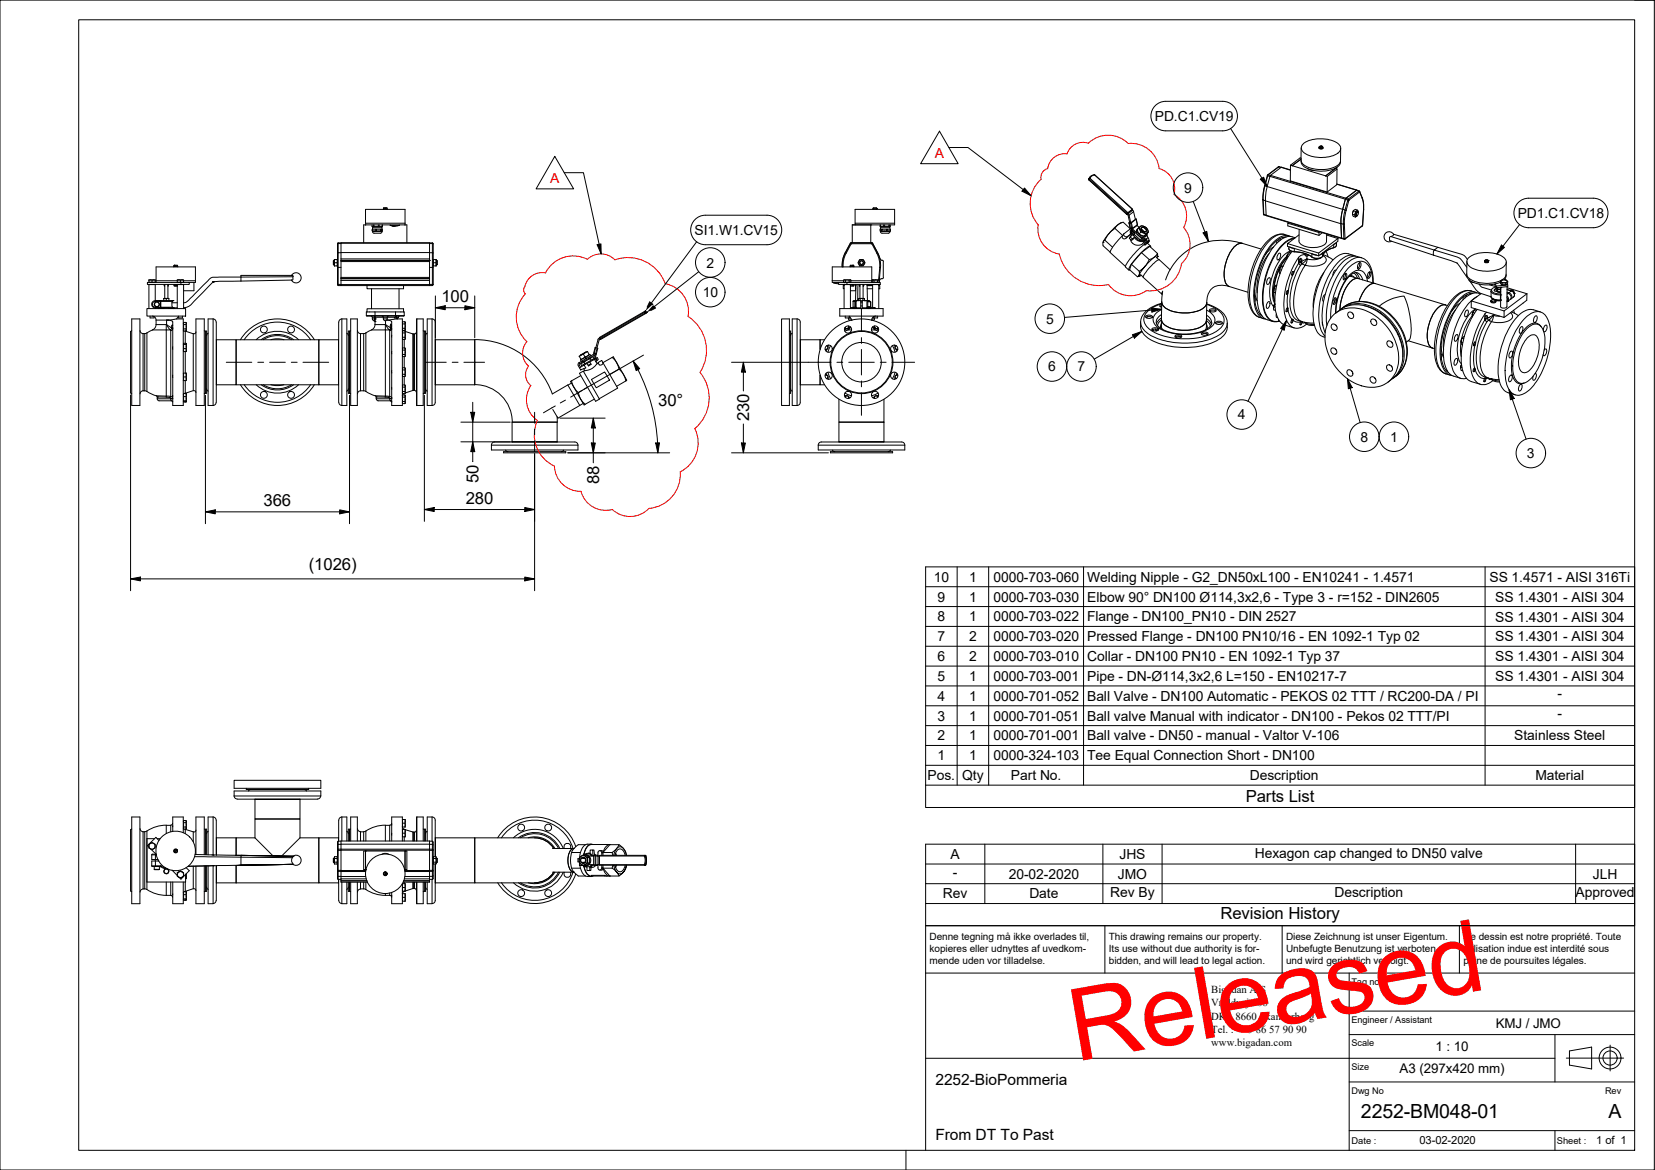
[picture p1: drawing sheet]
<svg xmlns="http://www.w3.org/2000/svg" width="420mm" height="297mm" viewBox="0 0 420 297" stroke-linecap="round" stroke-linejoin="round" font-family="sans-serif">
<defs><g id="words">
<text font-size="25.5" fill="#f00" x="273" y="269.6" transform="rotate(-10 273 269.6)">Released</text>
<g font-size="5">
<text x="345.5" y="283.7">2252-BM048-01</text>
<text x="408.3" y="283.8">A</text>
</g>
<g font-size="4.2">
<text x="112.1" y="76.7">100</text>
<text x="167.1" y="103.1">30°</text>
<text x="190.2" y="107" transform="rotate(-90 190.2 107)">230</text>
<text x="121.5" y="122.6" transform="rotate(-90 121.5 122.6)">50</text>
<text x="152.1" y="122.9" transform="rotate(-90 152.1 122.9)">88</text>
<text x="66.9" y="128.5">366</text>
<text x="118.2" y="127.9">280</text>
<text x="78.4" y="144.7">(1026)</text>
<text x="316.3" y="203.7">Parts List</text>
<text x="309.9" y="233.3">Revision History</text>
</g>
<g font-size="3.9">
<text x="237.5" y="275.5">2252-BioPommeria</text>
<text x="237.5" y="289.5">From DT To Past</text>
</g>
<g font-size="3.5">
<text x="293.2" y="30.8">PD.C1.CV19</text>
<text x="300.6" y="48.9">9</text>
<text x="176.3" y="59.6">SI1.W1.CV15</text>
<text x="385.3" y="55.3">PD1.C1.CV18</text>
<text x="179.4" y="67.9">2</text>
<text x="178.4" y="75.4">10</text>
<text x="265.6" y="82.2">5</text>
<text x="266.1" y="94.3">6</text>
<text x="273.6" y="94.3">7</text>
<text x="314.2" y="106.5">4</text>
<text x="345.4" y="112.2">8</text>
<text x="352.9" y="112.2">1</text>
<text x="387.6" y="116.3">3</text>
<text x="237.1" y="147.7">10</text>
<text x="246" y="147.7">1</text>
<text x="252.2" y="147.7">0000-703-060</text>
<text x="276" y="147.7">Welding Nipple - G2_DN50xL100 - EN10241 - 1.4571</text>
<text x="378.1" y="147.7">SS 1.4571 - AISI 316Ti</text>
<text x="238" y="152.7">9</text>
<text x="246" y="152.7">1</text>
<text x="252.2" y="152.7">0000-703-030</text>
<text x="276" y="152.8">Elbow 90° DN100 Ø114,3x2,6 - Type 3 - r=152 - DIN2605</text>
<text x="379.6" y="152.8">SS 1.4301 - AISI 304</text>
<text x="238" y="157.8">8</text>
<text x="246" y="157.8">1</text>
<text x="252.2" y="157.8">0000-703-022</text>
<text x="276" y="157.8">Flange - DN100_PN10 - DIN 2527</text>
<text x="379.6" y="157.8">SS 1.4301 - AISI 304</text>
<text x="238" y="162.8">7</text>
<text x="238" y="167.8">6</text>
<text x="246" y="162.8">2</text>
<text x="246" y="167.8">2</text>
<text x="252.2" y="162.8">0000-703-020</text>
<text x="252.2" y="167.8">0000-703-010</text>
<text x="276" y="162.8">Pressed Flange - DN100 PN10/16 - EN 1092-1 Typ 02</text>
<text x="276" y="167.9">Collar - DN100 PN10 - EN 1092-1 Typ 37</text>
<text x="379.6" y="162.8">SS 1.4301 - AISI 304</text>
<text x="379.6" y="167.9">SS 1.4301 - AISI 304</text>
<text x="238" y="172.9">5</text>
<text x="246" y="172.9">1</text>
<text x="252.2" y="172.9">0000-703-001</text>
<text x="276" y="172.9">Pipe - DN-Ø114,3x2,6 L=150 - EN10217-7</text>
<text x="379.6" y="172.9">SS 1.4301 - AISI 304</text>
<text x="238" y="177.9">4</text>
<text x="246" y="177.9">1</text>
<text x="252.2" y="177.9">0000-701-052</text>
<text x="276" y="177.9">Ball Valve - DN100 Automatic - PEKOS 02 TTT / RC200-DA / PI</text>
<text x="395.4" y="177.2">-</text>
<text x="238" y="183">3</text>
<text x="246" y="183">1</text>
<text x="252.2" y="183">0000-701-051</text>
<text x="276" y="183">Ball valve Manual with indicator - DN100 - Pekos 02 TTT/PI</text>
<text x="395.4" y="182.2">-</text>
<text x="238" y="188">2</text>
<text x="246" y="188">1</text>
<text x="252.2" y="188">0000-701-001</text>
<text x="276" y="188">Ball valve - DN50 - manual - Valtor V-106</text>
<text x="384.4" y="188">Stainless Steel</text>
<text x="238" y="193">1</text>
<text x="246" y="193">1</text>
<text x="252.2" y="193">0000-324-103</text>
<text x="276" y="193">Tee Equal Connection Short - DN100</text>
<text x="235.5" y="198.1">Pos.</text>
<text x="244.3" y="198.1">Qty</text>
<text x="256.6" y="198.1">Part No.</text>
<text x="317.3" y="198.1">Description</text>
<text x="389.8" y="198.1">Material</text>
<text x="241.3" y="218.1">A</text>
<text x="284.2" y="218.1">JHS</text>
<text x="318.6" y="217.7">Hexagon cap changed to DN50 valve</text>
<text x="241.9" y="222.7">-</text>
<text x="256.1" y="223.1">20-02-2020</text>
<text x="281.9" y="227.7">Rev By</text>
<text x="283.8" y="223.1">JMO</text>
<text x="338.8" y="227.8">Description</text>
<text x="400" y="227.8">Approved</text>
<text x="404.4" y="223.1">JLH</text>
<text x="239.4" y="228.1">Rev</text>
<text x="261.3" y="228.1">Date</text>
</g>
<g font-size="3.5" fill="#f00">
<text x="237.3" y="40.1">A</text>
<text x="139.7" y="46.5">A</text>
</g>
<g font-size="3.4">
<text x="379.8" y="260.9">KMJ / JMO</text>
<text x="364.4" y="266.9">1 : 10</text>
<text x="355.3" y="272.5">A3 (297x420 mm)</text>
</g>
<g font-size="2.8">
<text x="360.3" y="290.5">03-02-2020</text>
<text x="405.3" y="290.5">1 of 1</text>
</g>
<g font-size="2.7">
<text x="307.5" y="252">Bigadan A/S</text>
<text x="307.5" y="255.5">Vroldvej 168</text>
<text x="307.5" y="262.3">Tel. : +45</text>
<text x="307.5" y="258.9">DK - 8660 Skanderborg</text>
<text x="318.9" y="262.3">86</text>
<text x="322.2" y="262.3">57</text>
<text x="325.7" y="262.3">90</text>
<text x="329.1" y="262.3">90</text>
<text x="307.5" y="265.7">www.bigadan.com</text>
</g>
<g font-size="2.5">
<text x="236" y="238.5">Denne tegning må ikke overlades til,</text>
<text x="281.5" y="238.5">This drawing remains our property.</text>
<text x="326.5" y="238.5">Diese Zeichnung ist unser Eigentum.</text>
<text x="371.5" y="238.5">Ce dessin est notre propriété. Toute</text>
<text x="236" y="241.6">kopieres eller udnyttes af uvedkom-</text>
<text x="236" y="244.8">mende uden vor tilladelse.</text>
<text x="281.5" y="244.8">bidden, and will lead to legal action.</text>
<text x="281.5" y="241.6">Its use without due authority is for-</text>
<text x="326.5" y="241.6">Unbefugte Benutzung ist verboten</text>
<text x="326.5" y="244.8">und wird gerichtlich verfolgt.</text>
<text x="371.5" y="241.6">utilisation indue est interdité sous</text>
<text x="371.5" y="244.8">peine de poursuites légales.</text>
</g>
<g font-size="2.4">
<text x="343.1" y="290.4">Date :</text>
<text x="395.2" y="290.4">Sheet :</text>
</g>
<g font-size="2.3">
<text x="343.1" y="250">Tag no.</text>
<text x="343.1" y="259.7">Engineer / Assistant</text>
<text x="343.1" y="265.7">Scale</text>
<text x="343.1" y="271.7">Size</text>
<text x="343.1" y="277.7">Dwg No</text>
<text x="407.5" y="277.7">Rev</text>
</g>
</g></defs>
<!-- layer: Visible -->
<g fill="none" stroke="#000" stroke-width=".25">
<path d="M330.3 37.5v3.1a3.4 3.4 0 0 0 3.3 2.3 7.3 7.3 0 0 0 6.4-1.3l.3-.6 .1-3.3M331 36.4a8.5 8.5 0 0 1 8.9 .3 1.54 1.54 0 0 1-.8 2.5 8.7 8.7 0 0 1-8.2-.6 1.42 1.42 0 0 1 .1-2.2zM334.9 37.5l.3 .3h.4l.3-.3M334.9 37.4a.49 .49 0 0 0 .5 .4 .49 .49 0 0 0 .4-.4M335.2 37.5l-.1 .1M335.5 37.1a.4 .4 0 0 0-.5 .1 .4 .4 0 0 0 0 .5 .4 .4 0 0 0 .5 0l.3-.3M335.5 37.2v-.1l-.4 .3v.2M335.6 37.2l-.5 .4M335.6 37.1l.2 .3M335.6 37.1v.1M92.8 57.1h10M92.8 57.1h-.5v4.5"/>
<path d="M92.8 57.1h.1M92.8 56.7v.4M94.4 57.1v.4h.6M94.5 58.2v.4M94.6 58.8l.4 .4h1.6M94.6 58.2v-.4h2.4v.4M94.6 58.6v.2M94.7 57.5v.3M94.8 57.1v.4M95 57.1v.4M95.4 58.6v-.4h.2v.4M95.4 58.2h-.9v.4"/>
<path d="M95.6 58.2h1M96.1 57.1v.4M96.3 57.1v.4M96.6 58.6v-.4h.2v.4M96.8 58.2h.3v.4h-2.6M96.9 57.5v.3M97 58.6v.2M97 58.8l-.4 .4M97 57.1l.1 .4h-2.1M97.3 53.2h1M97.5 52.8h.2v.1l.5-.1M97.5 52.7l-.1 .4"/>
<path d="M98.1 52.7l.2 .4M99.1 57.1v.1l2.3-.1M99.1 57.2l1 .2M100.2 57.4l-.6-.1 .8 .1M101.4 57.2l-1 .2M102.8 57.1h.1M102.8 56.7h-10v-3.5h10v3.9M102.8 57.1h.5v4.5M216.4 57.1v4.5M216.4 57.1h4.7M217.1 56.7v.4M221.1 57.1h.1"/>
<path d="M221.1 57.1v4.5M221.6 53.1l1 .1M222.5 53.1v-.3h-.8l-.1 .4M222.5 52.9h.1M223.4 57.1v.4h2.6v-.4M223.5 58.2v-.4h2.4v.4M223.5 57.1v.4M223.5 58.6v.2M223.5 58.8l.4 .4h1.7M223.6 57.5v.3M223.8 58.6v-.4h-.4v.4h2.7v-.4l-.1 .4M223.8 58.2h.1"/>
<path d="M224.3 57.1v.4M224.6 57.1v.4M225 58.2h-1.1v.4M225.3 58.2h-.3v.4M225.6 57.1v.4M225.8 57.1v.7M225.9 58.8l-.4 .4M225.9 58.6v.2M226 58.2h-.7v.4M227.1 56.7h-10v-3.5h10v3.9h-10.7M276.4 45.5v.2M276.4 45.5l.6-.9 .9-.2 9.6 8.7"/>
<path d="M276.4 45.7l9.6 8.7M283 58l2 1.8M284.8 56.5a12.5 12.5 0 0 0-4.5 4.6l-.3 .4M285 59.8a9.8 9.8 0 0 0-3.1 4.3l3.8 3.5M285.3 59.4l-.3 .4M286.3 54.1l1.1-.9 .4 .5 .4 2-1.1 .8h-.3l-.4-1.9-.3-.3zM286.3 54.1l.3 .5 .5 1.9M287 58.1l-1.8-1.7-1.3 .6-.6 .7a9 9 0 0 0-3.3 4.1v.6l1.8 1.6M287.1 58l-1.7 1.3a.59 .59 0 0 0 .1 .7 .59 .59 0 0 0 .7 .1l1.1-.8M287.1 58.4l-.2 .3 .1 .2M287.1 58l.1 .7-.3 .4 .1 .2M287.1 58l2.8 2.6 .1-.2"/>
<path d="M287.2 58.3v.2M287.2 59.1l.2 .3M287.3 59.3l-1.4 1.1a.55 .55 0 0 1-.8 .2 .55 .55 0 0 1-.1-.8M287.4 58.3v.5l-.4 .5 .7-.7M287.4 59.4l-.4 .6M287.4 58l1.1 1M287.5 53.2l-1.5 1.2 .2-.1M287.5 53.2h-.1M287.5 53.2h.1M287.5 58.7l.2 .3M287.7 59l-.1 .6-.7 .5 .6 .5 .5-.3M287.7 59l-.3 .4"/>
<path d="M288 58.8l-.2 1 .3-.8M288 59.5l1.3 1.3-.2 .3-1.3-1.3M288.2 55.6l.3 .1-1.3 .9h-.6l.2-.2M288.5 55.6l.3 1.5-1.3 .9h-.6l-.3-1.4M288.5 59a1.91 1.91 0 0 0 1.3 1.2M288.6 57.1l.6 .6M288.8 58.2l-.3 .4v.4M289 57.9a1.22 1.22 0 0 0-.2 1.3 1.22 1.22 0 0 0 1.1 .7 .83 .83 0 0 0 1.3-.5M289.1 57.9l.5 1M289.1 57.9l-.4 .5 .5 1M289.1 57.9l.1-.2a1.41 1.41 0 0 1 2.3 .9v.3M289.2 59.4l1.3 .5"/>
<path d="M289.5 57.5a1.29 1.29 0 0 1 1.4 .2 1.29 1.29 0 0 1 .4 1.4 1.39 1.39 0 0 1-1.9-1.5zM289.6 58.9l1.2 .6M289.6 58.9l-.4 .5M289.6 58.1l.3 .5 .6 .3-.4-.1zM289.8 58.1l.7 .7M290.2 57.7a.29 .29 0 0 0-.4 0 .29 .29 0 0 0 0 .4M290.2 57.7h.1M290.3 57.7h.1M290.3 57.7l-.4 .1-.1 .3M290.3 57.7l.6 .5 .2 .3M290.3 57.7l.7 .7M290.5 58.8v.1"/>
<path d="M290.8 59.5l-.3 .4M291 58.4l-.1 .3-.4 .1M291 58.4l.1 .1M291.1 59.7a1.01 1.01 0 0 1-1.3 .5M291.1 58.5l-.2 .4h-.4M291.2 59.5l.5 1.4-.6 1-.4 .3M291.2 59.4l-.7 .5M291.5 58.9l-.7 .6M291.5 58.9l-.3 .5M325.2 42.5l-2.8 2.3-1 4-.1 2.2 .1 3.8 19.2 5.8M325.2 42.5l2.4 .6M325.2 42.5l-.7-.1-2.7 2-1 3.6-.2 1.9 .2 4.6 .6 .2"/>
<path d="M326.9 56.7v.6l8 2.5 .8-.7M327.2 56.5l-.3 .2 8 2.3 .2-.1M327.2 59.9l-1-.4a5.4 5.4 0 0 0-5.4 2.8 20.5 20.5 0 0 0-3.7 14.6l.4 1.4a3.6 3.6 0 0 0 2.3 2.3l1.1 .3M327.6 41.9v4l9.3 2.9 2.5-1.9v-4M327.6 41.9l.4 .2M328 42.1h.1M328 42.1l8.5 2.5M329.8 59.6l-2.9 2.2 7.9 2.4 4.9-3.6M329.8 58.2v3a2.39 2.39 0 0 0 2.3 1.6l1.5 .1 1.4-.3a1.82 1.82 0 0 0 1.8-1.4v-1.8M330.3 40.8a2.04 2.04 0 0 0 1.7 2M330.3 40.2l-.2-.1-2.5 1.8M332 42.8l1.5 .5"/>
<path d="M334.9 59v.8M336.5 44.6h.1M336.8 59.7l2.9 .9M337 44.8l-.1 4M338.9 42.7a9.2 9.2 0 0 1-6.9 .1M338.9 42.7l.1 .1M339 42.8h.1M339 42.8l.4 .1M339.4 46.7l5.1 1.5M339.4 42.9l-2.4 1.9-.5-.2M339.5 42.4l-.5 .4M340.3 40.9a1.88 1.88 0 0 1-1.4 1.8"/>
<path d="M340.9 53.2l-.5 2.2 .2 5M340.9 53.2l-.5 2.8 .2 4.4M343.4 54.4l.2 .5 .5 .2M343.4 54.4l.5 .2M343.6 53.5l-.2 .9M343.6 53.5l-.2 .8M343.6 53.5l.5 .2M344.4 48.3l.8 .3 .9 2.6 .1 2-.3 3.9-4.5 3.6-.7-.1M344.4 48.3l-2.8 2.1-.7 2.8M344.4 48.3h.2M344.6 53.9a.38 .38 0 0 1 .2 .5 .38 .38 0 0 1-.4 .2zM344.6 53.3l-.5-.1-.5 .3"/>
<path d="M344.6 54.7h.1M344.7 53.8a.53 .53 0 0 0-.5 .4 .53 .53 0 0 0 .2 .6M344.8 53.9v-.2a.32 .32 0 0 0-.4-.2 .32 .32 0 0 0-.2 .4l-.1 .3a.37 .37 0 0 0-.1 .6 .37 .37 0 0 0 .6-.1l-.5 .4M344.8 53.9l-.2-.5a1.29 1.29 0 0 0-.5 1.7M344.8 54v-.1a.46 .46 0 0 0-.4 .3 .46 .46 0 0 0 .2 .5M353.8 59.5a1.29 1.29 0 0 0-1.8-.5 1.29 1.29 0 0 0-.5 1.8 1.29 1.29 0 0 0 1.8 .4M353.8 59.5a1.11 1.11 0 0 1-1 .7v.9l17.1 5.6 2.5 3.6M353.8 59.5l17.3 5.1 .6 .3 .8 1M37.3 78.3h9.8v1.9h-9.8zM37.8 71.1h1.6M37.8 71.1v.6h.8v-.6M37.8 71.7h.1"/>
<path d="M37.8 72.2h.1M39.4 72.2v4.1M39.4 71.1v.6h-.8M39.4 72.2h-1.6v6.1M39.4 71.7h.1M39.4 78.2v.1M39.6 71.7v-3.9h10v3.9h-1.6M39.6 71.3h5.4M40.2 78.2l.2 .1M40.7 76.5h.1M40.9 76.3l-.1 .1M41 78.2h.1"/>
<path d="M41.6 75.8h.6M41.6 76.3v-.5h1.3v.5M41.6 78.1v.2M41.7 78.1h1.1M41.7 72.5l.1 .1-.1-.4 .1 3.6M42.2 75.8h.7M42.2 75.8v.5M42.7 72.2v.3M42.7 72.2l-.1 3.6M42.7 72.2h.1M42.8 78.1v.1M42.9 78.2v.1"/>
<path d="M43.6 76.3h.3M43.9 76.3h-4.4a.93 .93 0 0 0-1 .9 .93 .93 0 0 0 1 1h1.2M43.9 76.3l-.3 .5v.9l.3 .5M43.9 76.3h.1M43.9 78.2h.1M44.1 67.8h1M44.2 78.3h.1M44.2 78.2l-.1 .1M44.2 72.5l.2 .1M44.2 72.5v-.3h.5v.3M44.3 67.3l-.1 .4M44.4 67.3l-.2 .2 .1-.2h.7"/>
<path d="M44.4 72.6h.6M44.7 72.5l-.3 .1M44.7 72.5l.3 .1M45 67.3l.1 .4M45 78.3v-6.1h1.6v6.1M45 78.1l-1.1 .1M45.1 72.2h-.4M45.8 71.1v.6M45.9 71.7h2.1v.5h-10.6v-.5h8.5v.5M46.2 71.1h.4M46.2 71.1h-1.2M46.2 71.1h-1.2v.6"/>
<path d="M46.6 71.1v.6h-1.6M46.6 71.7h.1M46.6 72.2h.1M46.6 71.3h3M49.2 71.7v2.1h-2.6M54.1 71.5h.1M54.1 71.5v.1M54.1 71.6h.1M61.2 69.9h13M74 69.9h.2M74 69.9a1.29 1.29 0 0 1 2-.3 1.29 1.29 0 0 1-.1 2 1.29 1.29 0 0 1-1.9-.5l.4-.2v-.8l-.2-.2M74.2 71.1l-20 .4-5.9 6-.9 .5-.8 .1"/>
<path d="M84.7 66.2v1M84.7 66.2h.2M84.7 67.2h.2M85 65.9v1.6M85 65.9h.7M85 65.9l-.1 1.6h.8M85 66.7h.6M85.6 66.7v.8M85.6 65.9v.8M86.6 61.7h-.7l-.2 .2v10.5l7.5 .1M86.6 72.5v-10.9h22.5v10.9M86.6 66.1h.1"/>
<path d="M93 79.2h9.6v.9l-.2 .1h-9.2l-.2-.1zM93.2 72.5h9.2v.8h-9.2zM93.2 79.2v-.8h9.2v.8M94.3 73.3v5.1M101.3 73.3v5.1M102.4 72.5h7.4M109.1 66.1h.1M109.1 61.7h.7M109.7 61.7l.2 .2M109.9 72.3l-.2 .2M110 67.5h.7M110 61.9v10.4"/>
<path d="M110 65.9h.7v1.6M110.1 65.9v.8M110.1 66.7v.8M110.1 66.7h.6M110.7 65.9v1.6M110.7 66.2h.3M110.7 67.2h.3M111 66.2v1M163.8 79l.2 .1M163.8 79l-11.6 6.7-.1 .2M164 79l.1 .5M164.1 79.5l-11.9 6.7"/>
<path d="M211.3 71.3h2.9M211.6 71.8l1.3 .2M211.7 71.7l1.2 .1M212.9 71.7h-1.6v-3.9h10v3.9M213.2 78.3h11v1.9h-11zM214.2 71.1h1.8M214.2 71.1v.6h1.4M214.2 71.1h.4M214.2 72.3l.1 .1M214.3 72.2v.1M214.3 78.3v-6.1h1.6v6.1M214.3 72.5h-.2v.8h.2"/>
<path d="M214.3 72.2h.1M214.3 71.7h.1M214.6 64.1l-.7 1.8-.1 1.9 .2-1.9a12.2 12.2 0 0 1 1.9-4.1l.3-.1h5.1l.2 .1a12.6 12.6 0 0 1 1.9 4.2l.2 1.3-.4 3.9M214.6 71.1h1M214.6 71.1v.6M215 71.7h8.5v.5h-8.5zM215 71.7h-2.1v.5h2.1M215.6 71.1h.4M215.6 71.1v.6h.4v-.6M215.8 67.8h1M215.9 72.2h.1M215.9 72.5h.9"/>
<path d="M215.9 72.5v-.3h.9v.3M215.9 72.5h.6M215.9 78.1h.6M215.9 71.7h.1M215.9 67.3h.6M216 67.3l-.1 .4M216 71.3h5.3M216.1 61.6l-.2 .1-1.3 2.4M216.2 61.6h5.1M216.5 78.1l.1 .2M216.5 67.3l.1 .2 .1-.1v.3M216.5 67.3h.2"/>
<path d="M216.5 72.5h.3M216.5 72.2v.3M216.7 72.2h.1M216.8 78.3h.1M217.1 76.5h.1M217.1 76.5l.1 1.6 1.3 .1v.1M217.2 76.4l-.1 .1M217.2 76.4h.1M217.2 72.2v1.6h-1.3M217.2 72.5h.1M217.2 73.3h.1M217.3 72.2l-.1 4.1"/>
<path d="M217.3 76.3l-.1 .1M218 75.8h.4M218 75.8h1.5M218 75.8v.5h-.3M218.1 72.5l.2 .1M218.1 72.5v-.3h.2v3.6M218.2 65.9h1l.4 .8-.4 .8h-1l-.4-.8zM218.2 72.2h.1M218.4 75.8h.7M218.4 75.8v.5M218.5 78.2v-1.9h-1.7l-.2 .1v1.6l.2 .3M218.5 76.4h.4z"/>
<path d="M218.5 77.7h.4M218.5 76.9h.4M219.1 75.8h.4M219.1 75.8v.5M219.2 72.2h.1M219.3 72.5l-.1 .1M219.3 72.5v-.3h-.2v3.6M219.3 72.5l-.2 .1M219.5 76.3h.1M219.5 76.3h.2M219.5 75.8v.5M219.7 76.3h.1"/>
<path d="M220.1 76.3h.1M220.1 76.3l.1 .1M220.1 72.5h1.4M220.1 72.2l.1 4.1M220.1 73.3h1.4M220.2 76.4h.1M220.2 76.4l.1 .1M220.3 76.5l-.1 1.6-1.3 .1M220.3 76.5h.1M220.3 76.6l.8 .1v1.1l-.8 .1M220.6 78.3h.1M220.9 76.6l-.3-.3h-1.7v2"/>
<path d="M220.9 77.9l-.3 .4M220.9 78.1h1.2M221 78.1l-.1 .2M221.3 61.6l.3 .1M221.4 71.1h.5M221.4 71.1v.6h.5M221.4 71.1h1.8M221.5 78.1v-5.9h1.6v6.1M221.5 71.7h.1M221.5 61.8l1.3 2.3M221.6 72.2h-.1M221.9 71.1h1.3"/>
<path d="M221.9 71.1v.6h.9v-.6M222.1 78.1l.1 .2M222.8 64.1l.6 1.6M223.1 72.2h.1M223.1 72.5h.3v.8h-.3M223.1 71.7h.1M223.2 72.2l-.1 .1M223.2 71.7h.1M223.2 72.3l-.1 .1M223.2 71.1v.6h-.4M223.4 65.7l.5 .4M223.9 66.1h.1"/>
<path d="M224 70.7l-.6 .3-.2 .7M224 66.1l.3 .3M224.2 66.4v4M224.3 70.4l-.3 .4M280 61.5h.1M280.5 61l1.9 1.8M286.9 60.1l-.2 .4 .5 .5 .8-.7M287.2 67.1l2 1.8M287.5 60.6l-.3 .4M288 60.3a2.02 2.02 0 0 0 2.7 .8l-.5 .7a1.93 1.93 0 0 1-3.2-1M288.3 60.3l.5 .4M289.2 68.9l1.5-1.3-1.5 2.2z"/>
<path d="M289.5 69.7l.7 .6M289.7 69.9l-.5 .2v-.3l-.4 .5 .6-.3M289.8 64.1l2.1-1.5 1.9 1.7M289.8 60.2l1.2 .5M289.9 60.6l1 .3M290.4 60.7l-1.1 .1M290.4 61.4l.3 .2M290.5 62a16.7 16.7 0 0 0-4.8 5.7l.9 .9M290.7 60.9l.3 .2M290.8 60.9l-.1 .2h-1.6M291 60.7l.3 .5-.6 1-.3-.2 .6-.8-.1-.3M291 60.7l-.1 .2"/>
<path d="M291.1 61.8h.1M291.3 61.8l.8 .7M291.6 61l.2 .2-.4 .3M291.8 65.9l-2-1.8-2.6 3-.4 1.4 2 1.8M291.8 61.2l-.6 .6 .2-.3M292.1 62.7v-.1a.46 .46 0 0 0-.8 .1l-.3 .4a16.2 16.2 0 0 0-4.4 5.3v.2l.3-.1M293.5 65.3l.7 .6M293.9 65.1l-.1-.8-.4 .7-2.7 2.6 .4-.6a1.99 1.99 0 0 1 1.4-1.4l1.3-.7v.6M293.9 65.1h.1M294.9 76.7a3.1 3.1 0 0 0 2.6 2.3 9.7 9.7 0 0 0 8.1-.9l.7-.8 .1-.5M294.9 77.7l-.4 .1M294.9 77.3a.38 .38 0 0 0-.5 .4 .38 .38 0 0 0 .5 .3"/>
<path d="M294.9 77a6.7 6.7 0 0 0-5.3 4.1v1.7a4.8 4.8 0 0 0 3.5 3.9 19.8 19.8 0 0 0 16.1-.4 4 4 0 0 0 2.4-3.1v-1.1a4.7 4.7 0 0 0-3.2-4.1l-2-.8M294.9 76.7v4.4M295.1 74.1l-.2 2.6M295.2 73.9l-.3 .6 .2 .2M295.9 71.1a15 15 0 0 1 18.8-9.5l.7 .2a2.93 2.93 0 0 0-2.8 1.9 9.8 9.8 0 0 0-1.4 8.3l.9 .8M297.1 68.5l-2.8-2.6a9.8 9.8 0 0 0-4.1 4.5l4.7 4.3M306.4 76.8l-.1 4.4M307.1 78.9l1-.2 .6 .3M307.1 78.6l.7-.2a.58 .58 0 0 1 .6 0 .58 .58 0 0 1 .3 .6l-.9 .2a.52 .52 0 0 1-.5-.1 .52 .52 0 0 1-.2-.5zM312.1 72.8a4 4 0 0 0-5.1 1.4l-.5 1.2-.1 1.4M312.1 72.8l4.7 1.4M318.5 75.5l.2 .2-.1 .8"/>
<path d="M320.2 63.2l-4.8-1.4a2.93 2.93 0 0 0-2.8 1.9 9.8 9.8 0 0 0-1.4 8.3l.9 .8M321.9 70.8a.34 .34 0 0 1 .4-.3 .34 .34 0 0 1 .2 .5l-.1 .5a.5 .5 0 0 1-.2 .6 .5 .5 0 0 1-.6-.1v-.4zM322 76.6a.55 .55 0 0 1 .5 .4 .55 .55 0 0 1-.2 .6 .56 .56 0 0 1-.7 .6v-1zM323.3 78.1h.1M323.4 77.7l.2-.5-.3 .9M323.4 77.7v1l.4 .1M323.4 73.6h.1M323.4 77.7l.3 .1M323.4 73.3l.2-.5-.2 .8M323.4 73.3v.9l.4 .1M323.4 73.3l.5 .1M323.6 77.2h.1"/>
<path d="M323.6 72.8h.1M323.6 77.1v.1M323.9 72.4l.2 .1M324 79.7v.2a.45 .45 0 0 0-.1 .5 .45 .45 0 0 0 .5 .2M324.1 72.4l-.5 .4M324.2 61l-.1 .8M324.6 64.4a.31 .31 0 0 1 .4-.1 .31 .31 0 0 1 .1 .4l-.1 .7a.48 .48 0 0 1-.2 .5 .48 .48 0 0 1-.6 0v-.7zM324.7 60.7l-.1 .6M324.7 68.8h.1M324.8 68.4l.2-.4-.3 .8M324.8 68.4v.8l.2 .2M324.8 68.4l.5 .2"/>
<path d="M325 60.6v.4M325 68h.1M325.3 67.5l.4 .1-.4-.1-.3 .5M326.6 60.1a6.6 6.6 0 0 0-4.9 3.9 19.6 19.6 0 0 0-2.8 14 3.7 3.7 0 0 0 1.6 2.3M326.6 79.1h.1M326.6 74.6h.1M326.6 65.4h.1M326.7 78.2a.46 .46 0 0 1 .3 .6 .46 .46 0 0 1-.5 .3zM326.7 73.9a.32 .32 0 0 1 .5 .1 .32 .32 0 0 1-.2 .5l-.3 .2-.1-.1zM326.7 65l.2-.5-.3 .9M326.7 65v.8M326.7 65l.4 .1"/>
<path d="M326.8 78.3v.5l-.3 .3M326.8 78.3h.1M326.9 73.8l-.3 .8M326.9 73.8h.1M326.9 61.8v.8l.5 .1M326.9 64.5h.1M327.2 64.1l.5 .2M327.4 62.7l1.1 .4M327.7 60.1a3.9 3.9 0 0 0-4.5 1.5 20.6 20.6 0 0 0-4.6 16.5 3.4 3.4 0 0 0 2.7 2.9M327.7 64.2h-.2a.39 .39 0 0 0-.4 0 .39 .39 0 0 0-.2 .3M328 63.9a20.4 20.4 0 0 0-4 15.6 3.7 3.7 0 0 0 2.2 3l2.3 .8M328.1 69a.23 .23 0 0 1 .3-.1 .23 .23 0 0 1 .1 .4l-.3 .5a.43 .43 0 0 1-.4-.3 .43 .43 0 0 1 .3-.5z"/>
<path d="M328.3 68.9l-.3 .9M328.3 68.9h.1M328.5 63.1l5.7 1.7M328.8 60.4a4.2 4.2 0 0 0-5 1.7 20.6 20.6 0 0 0-4.4 16 4.1 4.1 0 0 0 2.3 3.1l1.8 .5 1.2-.1M329.8 66.7h.1M329.9 66.4h.1M329.9 65.8a.39 .39 0 0 1 .7 .1 .39 .39 0 0 1-.4 .5h-.3zM330.2 65.6l-.3 .8M330.3 66.4h.1M330.5 65.9l-.1 .4M331.1 64.3l.2 .2M331.3 64.6a2.32 2.32 0 0 0-2.2 1.7 20.3 20.3 0 0 0-2.8 14.3 3.1 3.1 0 0 0 2.2 2.6 3.1 3.1 0 0 0 3.2-.9"/>
<path d="M331.3 64.4v.4l.3 .2 .6-.2M333.1 64.4l1.1 .4M334.8 64.2v.8M335.2 64.7l-.4 .3-.6-.2M335.8 64.2l-.6 .5M335.8 64.9l.1 .1M335.9 64.7l2.5 1.3M336.1 64.3l-.2 .2M336.4 74.8l-.4 .3-.2 .7 .2 .7M336.6 63.8l.6 1.4M338.8 75.7a.32 .32 0 0 1 .4 0 .32 .32 0 0 1 .1 .4l-.2 .7a.46 .46 0 0 1-.6 .4l-.1-.5zM338.9 75.6v.8l-.4 .8"/>
<path d="M339.1 79.5a8.4 8.4 0 0 1 10.8-.3 13.3 13.3 0 0 1 6.1 12.7 7.5 7.5 0 0 1-3.6 5.1M339.2 68.6l-.6 .3-.2 1M339.3 61.5l-.7 .5M339.3 61.5v.8l-.3 .4a5.3 5.3 0 0 0-3.2 2.1 1.84 1.84 0 0 1-2.9 .3 11 11 0 0 0-4.9-1.3l-.7-.3-.1-.9M339.3 61.5l-4.1 3.2M339.7 60.6l-.1 .6-.3 .3M340.3 78.6a8 8 0 0 1 9.2-.2 13.2 13.2 0 0 1 6.8 13.5 6.8 6.8 0 0 1-2.7 4.2M340.5 78.4a8.6 8.6 0 0 1 10.7-.1 12.8 12.8 0 0 1 5.8 13.2 7.2 7.2 0 0 1-3.2 4.5M340.6 60.4l.1 .2M341.3 69.6a.34 .34 0 0 1 .4-.2 .34 .34 0 0 1 .2 .4l-.1 .5a.5 .5 0 0 1-.1 .6 .5 .5 0 0 1-.7 0zM341.5 69.4l-.1 1.1-.4 .4M342.3 79.4a.85 .85 0 0 1 1.2 .3 .85 .85 0 0 1-.4 1.2 1.03 1.03 0 0 1-.8-1.5z"/>
<path d="M342.8 69.9l1 .5M343.2 70.2l1.6 .5M343.3 79.5l.2 .3M343.7 64.9l-1.4-.5a4.7 4.7 0 0 0-4.6 2.4 20.8 20.8 0 0 0-4 15.7 3.6 3.6 0 0 0 2.7 3.1M344.2 65.1a3.4 3.4 0 0 0-3.9 .9 20.3 20.3 0 0 0-5.2 16.9l.4 1.2 .9 1.2M344.5 69.2h-.4a6.3 6.3 0 0 0-3.6 4.1l-1.1 3.4-.2 2.7M344.8 70.7a2.93 2.93 0 0 0-2.8 1.9l-1.2 2.4-.5 2.3-.1 1.3M344.8 70.7l4.3 1.3M345 66.8a.34 .34 0 0 1 .5-.1 .34 .34 0 0 1 0 .5l-.1 .5a.45 .45 0 0 1-.2 .5 .45 .45 0 0 1-.5 0l-.1-.6zM345.1 66.7v.9l-.4 .6M346.3 77.6a13.1 13.1 0 0 1 9.9 13M347.4 69.2a.38 .38 0 0 1 .6-.1 .38 .38 0 0 1 0 .6l-.1 .3a.51 .51 0 0 1-.2 .5 .51 .51 0 0 1-.5 .1l-.1-.4z"/>
<path d="M347.6 69v.8l-.4 .8M348.7 71.9a6.8 6.8 0 0 0-2.3-6.1l-1.8-.7a4.8 4.8 0 0 0-4.6 2.4 20.5 20.5 0 0 0-4 15.8l.4 1.1M349.1 72a3.5 3.5 0 0 0-3.2 2.5l-.9 2M349.1 72l17.9 5.4M350.1 77.8a11.3 11.3 0 0 1 6.3-2.6 20.2 20.2 0 0 1 1.6 10.7l-1 1M350.5 79.4l-.1 .1M350.6 79.5l-.1 .1M367 77.4a2.93 2.93 0 0 0-2.8 1.9 9.8 9.8 0 0 0-1.4 8.3l.9 .8M367 77.4l.5 .2M371.5 75.3l-.1 .8M372 75l-.1 .7M372.2 78.9a.42 .42 0 0 1 .6 0 .42 .42 0 0 1-.1 .6v.3a.48 .48 0 0 1-.3 .5 .48 .48 0 0 1-.5 0l-.1-.5z"/>
<path d="M372.3 74.9v.4M372.4 69.6a2.42 2.42 0 0 0 2.1 2.3l2.5 .4 2.6-.2M372.4 66.4v3.1a2.75 2.75 0 0 0 2.4 2.1 7.7 7.7 0 0 0 7.3-1.2l.3-.6v-3.3M372.7 65.5a8.3 8.3 0 0 1 9-.2 1.51 1.51 0 0 1 .7 1.5 1.51 1.51 0 0 1-1.1 1.3 8.8 8.8 0 0 1-8.3-.6 1.36 1.36 0 0 1-.3-2zM372.9 71l.1 .1M373 71.1l.4 .5 .7 .1M373 71.1h.1M373.3 71.5l1.3 2 .9 .7 3 1.1M373.5 76.4l8.3 2.5v1.7l-8.3-2.5zM373.8 80v-.1v.6M373.8 80h.1M373.9 74.5a6 6 0 0 0-4.6 3.3 19.1 19.1 0 0 0-3.1 14.5 4.1 4.1 0 0 0 1.5 2.3"/>
<path d="M373.9 79.4l.5 .1M374.6 74.2l-1.1-.3a5.2 5.2 0 0 0-5.2 2.5 19.9 19.9 0 0 0-3.8 15.2 4.6 4.6 0 0 0 2.6 3.3l1.1 .3M374.9 78.8l-.4-.1-.3 .2-.4 1 .2-.8M375 75.3a15.3 15.3 0 0 0-6 9.3 14 14 0 0 0 .3 10.2 2.57 2.57 0 0 0 3 1.2M375 74.4a3.9 3.9 0 0 0-4.5 1.6 20.3 20.3 0 0 0-4.5 16.4 3.4 3.4 0 0 0 2.6 2.9M375 78.6a20.7 20.7 0 0 0-3.7 15.2 4.1 4.1 0 0 0 2.2 3.1l2.3 .7M375.9 74.6a4.3 4.3 0 0 0-4.8 1.8 21 21 0 0 0-4.3 16.1 3.7 3.7 0 0 0 2.2 3l1.8 .5M376 74.5l-2.5 1.9M376.9 66.3a.49 .49 0 0 0 .5 .3 .49 .49 0 0 0 .5-.3M376.9 66.3h.1M377 66.3l.7-.2a.47 .47 0 0 1-.2 .7 .47 .47 0 0 1-.6-.3v-.1M377.4 79.3a20.3 20.3 0 0 0-3.9 15.2 3.4 3.4 0 0 0 3.5 3.1l1-.3 1-.7"/>
<path d="M377.8 66.1a.57 .57 0 0 0-.9 .1 .51 .51 0 0 0 .4 .4 .51 .51 0 0 0 .6-.2M377.8 66.2h.1M377.8 66.2h-.9M378.1 72.3l1.6 .5M378.5 76.3a.67 .67 0 0 1 .8-.2 .67 .67 0 0 1 .4 .6l-.4 .2a.58 .58 0 0 1-.6 0 .58 .58 0 0 1-.2-.6zM378.5 75.3a2.41 2.41 0 0 0 2.5 .9M378.6 72.2v.3M378.7 73.6l-.2 .3v1.4M378.8 75.7l.5 .4M379.4 72.2l.5 .9M379.6 72.1l.3 .5M379.6 76.2l1.4 .2"/>
<path d="M379.7 72.8h.1M379.9 73.3l-.6 .4M379.9 73.2l.2-.1a.47 .47 0 0 0 .2 .5 .47 .47 0 0 0 .6-.1l.1 .1M379.9 73.2l.3 .4M379.9 73.2v.5l.3 .4M379.9 73.2a.54 .54 0 0 0-.5 .7l1.6 .3M380.2 73.6h.8M380.2 74.1h.8M380.2 73.6v.5M380.3 74.1h.6M380.9 71.7l-1.3 .4M380.9 71.4v.5a1.23 1.23 0 0 0 1.8 .1l.1-.5"/>
<path d="M380.9 71.4l.4 .5M380.9 74.8l.1 .1M381 76.2h.1M381 73.6v.5M381 74.1h.1M381 74.9h.1M381 73a.4 .4 0 0 1-.4 .4 .4 .4 0 0 1-.4-.4M381 73h.1M381 72l.3 .2M381.1 71.3l.9-.2a.39 .39 0 0 1 .5 .1 .39 .39 0 0 1 0 .4l-.7 .2a.51 .51 0 0 1-.7-.5zM381.2 71.2l-.3 .2M381.3 71.9h1"/>
<path d="M381.3 71.9v.4M381.4 72.3h.8M381.6 71.1l-.4 .1M382 70.9l-.2 .2M382 70.9l.1 .2M382.1 71.1l.7 .4M382.1 71.1h.1M382.3 71.9v.4M382.4 69.8l-.4 1.1M382.6 74.2l.5 .1a.94 .94 0 0 1 .4 1.6M382.6 74.4a1.02 1.02 0 0 1 .8 1.6l-.6 .5M382.6 73.5l1.2 .4a.96 .96 0 0 1 .4 1.5l-.6 .5"/>
<path d="M382.6 72l.2 .8-2.9 .3v-.5l2.9-.3M382.6 72.1l-.3 .2M382.6 72.8v5l-.6 .4h-.7l-.3-.3v-5M382.6 73.1l5 1.5M382.8 76.5h.1M382.8 76.5l-.2 .1M382.8 71.5l-.5 .4M383.4 73.7a.64 .64 0 0 1 .8 .1 .64 .64 0 0 1 .2 .7M383.7 79.2l1.8 .9M384.3 78.8l.2 .7M384.4 74.5h.1M387.6 74.6v1.6l-5.8 4.4"/>
<path d="M387.6 74.6l-5.8 4.3M391.1 79.2l-1.8-.6a4.9 4.9 0 0 0-4.6 2.4 20.8 20.8 0 0 0-4.1 15.7 4.1 4.1 0 0 0 2.3 3l1.8 .5M33.4 81h2.1v21.9h-2.1zM33.4 84l-.3 .1v15.7l.3 .1M35.6 83.9a.78 .78 0 0 0 .7 .8M36.3 99.2l1 .2M36.3 99.2a.78 .78 0 0 0-.7 .8M37.3 84.5l-1 .2M37.3 99.4l2.4 1.1M38.1 80.2v.5h1v-.3M38.6 80.2a1 1 0 0 1 1 1.1 2.15 2.15 0 0 1-1.6 2.8l-.7 .4M42.3 81.3l4.2-.3v21.9h-2.6v-21.2a1.66 1.66 0 0 0-1.6-.4z"/>
<path d="M43.6 82.6v.7M43.9 82.6l-.1-.1-.2 .3v.5l.2 .2 .1-.2M43.9 88v.7M43.9 95.2v.7M45.3 80.4l-.4 .5M45.3 80.2v.5h1v-.5M46.5 89.1h.1M46.5 87.4h.1M46.5 96.5h.1M46.5 94.8h.1M46.5 83.8h.1M46.5 82.1h.1"/>
<path d="M46.6 87.2h.7l-.1 2.1h-.6zM46.6 82.4v1.1h.6M46.6 88.5h.6M46.6 87.4h.6M46.6 95.7h.6M46.6 83.5v.6h.6M46.9 84l.1 .1M46.9 99.9h.3M47 84.1l2.1 .6M47.2 94.7l.1 1.5M47.2 99.9v2.1M47.2 99.9l.1 .1"/>
<path d="M47.2 99.9h-.6v.8h.6M47.2 81.9l.1 1.1M47.2 81.9h-.6v.5h.6M47.2 83.5v.6M47.2 99.9h.1M47.3 87.2l-.1 2.1M47.3 96.2l-.1 .4M47.3 96.2v-1.5h-.7v1.9h.6M47.3 83l-.1 1.1M47.3 83l-.1 .5M47.3 100l-.1 2.1M49.1 99.2l-2.2 .7"/>
<path d="M49.1 99.2l.4 .1 .2 .4M49.7 84.3l-.2 .3-.4 .1M49.7 81h2.2v21.9h-2.2zM51.9 84l.3 .1M52.2 84.1h.3v15.8h-.3zM52.2 99.8l-.3 .1M52.5 98.7l.4 .6M52.9 84.6l-.4 .6M54.9 81.8a.78 .78 0 0 0-.8-.8h-1.3v21.9h1.3a.78 .78 0 0 0 .8-.7M54.9 86.3h.1M54.9 97.7h.1M54.9 81.8v20.3"/>
<path d="M54.9 86.3h5v11.4h-5M54.9 86.3v11.4M59.9 86.3h21v11.4h-21zM61 97.7a11 11 0 0 0 18.8 0M61 86.2a11 11 0 0 1 18.8 0M66.3 97.7a7 7 0 0 0 8.2 0M66.3 86.2a7 7 0 0 1 8.2 0M68.8 97.7l1.6 .2 1.7-.2M68.8 86.2l1.6-.2 1.7 .2M85.9 86.3h-5v11.4h5M85.9 86.3h.1M85.9 97.7h.1"/>
<path d="M85.9 86.3v11.4M86.8 81h1.3v21.9h-1.3M86.8 81a.78 .78 0 0 0-.8 .8v20.3M88 84.6l.4 .6M88.4 84.1h.3v15.8h-.3zM88.4 98.7l-.4 .6M88.7 99.8l.3 .1M89 81h1.7v21.9h-1.7zM89 84l-.3 .1M92.9 99.4l2.4 1.1M92.9 99.4l-1.4-.2a.78 .78 0 0 0-.7 .8M94.2 80.2l.3 .2v.6"/>
<path d="M94.5 80.9l.5 .5M95 81.5l.2 .1M95.2 81.6h.1M95.2 81.6a2 2 0 0 1-1.6 2.5 2 2 0 0 1-2.8 .1v-.3M97 80.2l.3 .2v.6M97.3 80.9a.49 .49 0 0 0 .5 .5 .49 .49 0 0 0 .5-.5M98.2 81.3l2.1-.3h1.9v21.9h-2.8v-21.2l-.2-.3zM98.6 80.2l-.3 .2v.6M99.2 82.3l.2 .2-.1 .8-.2-.4zM99.2 82.3v1M99.4 98.3v.5M99.4 94.1v.6"/>
<path d="M99.4 89.2v.7M99.4 85.1v.5M101.4 80.2l-.5 .5v.3M102.2 83.6v.1M102.2 81.9h.1M102.2 95.3h.1M102.2 93.6h.1M102.2 90.3h.1M102.2 88.6h.1M102.2 99.7h.1M102.2 98h.1M102.2 85.9h.1"/>
<path d="M102.2 84.2h.1M102.2 93.9v1.1h.6M102.2 88.9v1.1h.6M102.2 98.3v1.1h.6M102.2 84.5v1.1h.6M102.2 82.2h.6M102.2 85.6v.6h.6M102.2 90v.5h.6M102.2 95v.6h.6M102.2 99.4v.5h.6M102.3 83.9l.1 .1M102.4 99.9l-.2 .6"/>
<path d="M102.8 83.3v.6M102.8 81.7v1.6M102.8 83.3h-.6v.6h.6M102.8 81.7h-.6v1.6M102.8 93.4l.1 1.1M102.8 93.4h-.6v.5h.6M102.8 95v.6M102.8 88.3l.1 1.1M102.8 88.3h-.6v.6h.6M102.8 90v.5M102.8 97.7l.1 1.1M102.8 97.7h-.6v.6h.6"/>
<path d="M102.8 99.4v.5M102.8 84l.1 1.1M102.8 84h-.6v.5h.6M102.8 85.6v.6M102.8 81.7v2.2M102.9 94.5l-.1 1.1M102.9 94.5l-.1 .5M102.9 89.4l-.1 1.1M102.9 89.4l-.1 .6M102.9 98.8l-.1 1.1M102.9 98.8l-.1 .6M102.9 85.1l-.1 1.1"/>
<path d="M102.9 85.1l-.1 .5M102.9 84.1l1.9 .7M104.8 84.8h.2M104.9 99.1h.3M105 99.1l-2.1 .7M105.2 99.1l.5 .5M105.7 84.3a.62 .62 0 0 1-.8 .5M107.4 84l.3 .1M107.7 84.1h.3v15.8h-.3zM107.7 99.8l-.3 .1M108 98.7l.4 .6M108.4 84.6l-.4 .6"/>
<path d="M109.7 81h-1.2v21.9h1.2M109.7 81a.78 .78 0 0 1 .8 .8v20.3M110.5 86.3h10v11.4M110.5 97.7h10M110.5 86.3v11.4M120.5 86.2a20.9 20.9 0 0 1 19.7 13.8l3.9-2.3 3.1 5.2M120.5 97.6a9.5 9.5 0 0 1 9.5 9.6M145.1 97.3l-.9 .5M145.1 96.7l.4 1.3 .7 1a2.31 2.31 0 0 1 1 1.8l.2 .5M145.1 96.7l-.3 .1 2.6 4.5M147 92l-.3 .6 .4 .8M147.1 94.8l1-.6 4.1 7.1-1 .6z"/>
<path d="M147.1 90.5l.4 .7M147.2 92.3l-.2 .2 .4 .7M147.4 95.4l-2.3 1.3M147.5 91.2v.1M147.6 90l-.1 .2M147.6 90l-.2 .2M147.6 93.8l-.2 .1M148.1 92.6l.1 .2M148.1 89.9l-.5 .2-.5 .4M148.1 89.9l.4 .7M148.2 93.6l.3 .5M148.2 91.9l-.8 .5 .3 .4 .8-.4"/>
<path d="M148.3 91.7v.2M148.3 92.7l-1.2 .7M148.4 91.6l.1 .2M148.5 89.5h.1M148.5 89.5l-.9 .5M148.5 94.1l-.4 .2M148.5 90.7l.2 .4M148.5 90.7l-1.1 .7 .2 .4M148.5 90.6l-1 .6M148.6 90.7l.2 .3M148.7 90.7l.2 .3M148.7 90.7h-.2"/>
<path d="M148.7 91.1l-1.6 1 .1 .2 .7-.4M148.8 89.4l-.3 .1M148.8 91l-.1 .1M149 92.3l-.7 .4 .4 .7-1.3 .5-.3-.5M149 92.3l.3 .4M149.1 98.3l-2.3 1.4M149.2 89.3l-1.1 .6M149.3 92.7l.7-.3 .1 .1-.7 .4zM149.5 91l.1 .2M149.6 90l-1.1 .6M149.6 90.1l-.5-.9-2 1.3M149.6 90.9l.1 .2"/>
<path d="M149.7 91.9l-.7 .4M149.7 91.9l.3 .5M149.8 91l.8-.5 .3 .5-.8 .5zM149.8 91l-1.6 .9 .3 .5 1.6-.9M150 90.4l-.2-.4-1.1 .7M150.2 96.3l3.3-1.9 1.2 2.1-3.3 2zM150.5 91.2l.1 .2M150.7 89.9l-1.9 1.1M150.9 89.8l-.1 .1M150.9 90.2l.3-.4-.2 .6M150.9 90.2l-3 1.7-.2-.3M151 90.4l.4 1.1 .2-.1-.3-.6"/>
<path d="M151.1 88.2l.7 .2-.4 1.5-.7-.2zM151.1 91l-.2 .2M151.2 90.5l.1 .3M151.3 91.8l.3 .5M151.3 91l.3-.2 .3 .5-.6 .5-.4-.6-1.2 .7M151.4 89.9l-.2 .6M151.6 92.3l-.2 .2a3.6 3.6 0 0 1-2.9 1.6M151.8 92.1l1-.6 .2 .5a.59 .59 0 0 1-.2 .6 .59 .59 0 0 1-.7 0zM151.8 92.1l-.2 .2M152.1 85.9l-.3 .4-.5 2M152.1 86.3l-.5 2M152.2 86.1l-.1 .2"/>
<path d="M152.3 85.8l.1 .2M153 92l3.8 6.5-4.7 2.7M155.4 90.7l1.1 1.4M155.4 90.7l.3-.1 .8 1.5M155.4 90.7l-2.3 1.4M156.5 92.1l.4 .7a2.19 2.19 0 0 0 1 1.8l.4 .5M156.5 92.1l1.8 3M157.1 93.7l-2.3 1.4M158.3 95.1l.6 1.6M158.3 95.1l.8 1.4-.2 .2M158.9 96.7l-2.4 1.4M198.4 81h2v21.9h-2z"/>
<path d="M200.4 84.1h.3v15.8h-.3M200.7 98.7l.4 .6M201.1 84.6l-.4 .6M202.4 81h-1.3v21.9h1.3M202.4 81a.78 .78 0 0 1 .8 .8v20.3M203.2 86.3h6.1M203.2 97.7h.1M203.2 97.7h5v-2.5v2.5h1.1M203.2 86.3v11.4M208.2 86.3v2.4M209.9 95.2h-.4a.49 .49 0 0 1 .6 .3 .49 .49 0 0 1-.2 .6l.2-.2M209.9 95.2l.3 .3v.4"/>
<path d="M210.2 94.5l.7 1.7M210.2 88v.1a.47 .47 0 0 1-.2 .5 .47 .47 0 0 1-.5 .1 .49 .49 0 0 0 .6-.3 .49 .49 0 0 0-.2-.6l.2 .2M210.9 87.7l-.7 1.7M214.5 99.8l1.6 .7M214.6 80.2v.5h1v-.5M215.3 83.3h.1M215.4 83.2l-.5 .2-.4-.3 .4 .4 .4-.2M215.4 82.7l-.1 .6M215.4 80.7v.3M215.4 80.9l.3 .5M215.6 80.4l.4 .3 .1 .5M216 83.1l-.5 .5-1 .5"/>
<path d="M216.1 81.3h.1M221.3 81.3h.1M221.5 83.1l.4 .5 1 .5M222 80.9l-.2 .5M222 80.7v.3M222 82.7a.47 .47 0 0 0 .2 .7 .47 .47 0 0 0 .7-.3l-.4 .3-.4-.2M222 83.3h.1M222.3 80.2a.99 .99 0 0 0-1 1M222.8 80.2v.5h-1v-.3M222.9 99.8l-1.6 .7M226.6 87.7l.6 1.7M227.2 88v.1a.51 .51 0 0 0 .7 .6 .49 .49 0 0 1-.6-.3 .49 .49 0 0 1 .2-.6l-.2 .2"/>
<path d="M227.2 94.5l-.6 1.7M227.5 95.2l-.3 .4v.3M227.5 95.2h.4a.49 .49 0 0 0-.6 .3 .49 .49 0 0 0 .2 .6l-.2-.2M290.9 80.2l.9-.2a.49 .49 0 0 1 .6 .1 .49 .49 0 0 1 0 .6l-.8 .1a.57 .57 0 0 1-.7-.6zM290.9 80.6l.5-.2 1.1 .2M291.4 80.4l-.4 .3M292.5 83.8l1-.2 .6 .2M292.5 83.4l.7-.2a.52 .52 0 0 1 .7 0 .52 .52 0 0 1 .1 .6l-.8 .2a.52 .52 0 0 1-.5-.1 .52 .52 0 0 1-.2-.5zM292.7 83.7v.2M292.7 83.6l.1 .3M293.3 83.6l.2 .4M293.5 81.8a3.2 3.2 0 0 0 2.6 2.3 12.8 12.8 0 0 0 10.7-.8l.7-.8 .1-.5"/>
<path d="M294.9 81.1a3.1 3.1 0 0 0 2.5 2.3 9.5 9.5 0 0 0 8.4-1.1l.5-1.1M294.9 82.2l-.3 .8 .1 .3M294.9 81.1v1.7M298.4 85.5l1-.2 .5 .3M298.4 85.2l.9-.2a.47 .47 0 0 1 .5 .1 .47 .47 0 0 1 .1 .5l-.9 .2a.48 .48 0 0 1-.5-.1 .48 .48 0 0 1-.1-.5zM305 84.6l.9-.3a.62 .62 0 0 1 .8 .6l-.8 .2a.6 .6 0 0 1-.9-.5zM305.1 84.9l1-.2 .5 .2M306.3 82.3l.2 1.2M306.3 81.2v1.8M308.7 81.8l.5-.2h.5a.43 .43 0 0 1 .6 .3 .43 .43 0 0 1-.5 .5h-.4a.53 .53 0 0 1-.7-.6zM308.7 82.2l.7-.3 .9 .3M324.6 81.1l.1 .4 .2 .1"/>
<path d="M327.8 81.9h.1M328 81.1h.1a.51 .51 0 0 1 .1 .5 .51 .51 0 0 1-.4 .3zM328.1 81.1l-.3 .8M328.1 81.1h.1M329.6 81.4l.9 .2M330.1 82.4h.1M330.3 81.6l-.3 .5a.22 .22 0 0 0 0 .4 .22 .22 0 0 0 .4-.1l.1-.8M330.3 81.6v.5l-.2 .3M330.5 81.6l1.5 .4h1.6M331.2 81.8v.1M331.2 81.9h.1M331.2 81.9a2.53 2.53 0 0 0 2.5 .7"/>
<path d="M335.7 81.8l.1 .8M338 88.5a.88 .88 0 0 1 1.2 .3 .88 .88 0 0 1-.2 1.1 .99 .99 0 0 1-1-1.4zM338.1 82.4a.88 .88 0 0 1 1.2 .3 .88 .88 0 0 1-.3 1.2 1 1 0 0 1-.9-1.5zM338.3 80.2a8 8 0 0 1 10.1-.5 13.6 13.6 0 0 1 6.6 12.7 6.9 6.9 0 0 1-9.9 5.3 13.4 13.4 0 0 1-8.6-13.9 7.3 7.3 0 0 1 1.8-3.6zM339 88.6l.3 .3M339.1 82.5l.2 .3M342.2 93.9a.91 .91 0 0 1 1.1 .4 .91 .91 0 0 1-.2 1.2 .96 .96 0 0 1-1-.5 .96 .96 0 0 1 .1-1.1zM343.1 94.1l.3 .4M348 95.8a.88 .88 0 0 1 1.1 .3 .88 .88 0 0 1-.2 1.2 .99 .99 0 0 1-.9-1.5zM348.1 81.1a.89 .89 0 0 1 1.2 .3 .89 .89 0 0 1-.2 1.2 1 1 0 0 1-1-1.5zM349 95.9l.2 .4M349.2 81.3l.2 .3"/>
<path d="M351.8 80.5l-.1 .1M352.1 92.8a.87 .87 0 0 1 1.2 .2 .87 .87 0 0 1-.2 1.3 1.03 1.03 0 0 1-1-1.5zM352.3 86.6a.92 .92 0 0 1 1.1 .4 .92 .92 0 0 1-.1 1.2 .99 .99 0 0 1-1-.5 .99 .99 0 0 1 0-1.1zM353.1 92.9l.3 .3M353.2 86.8l.3 .4M354.8 84.8h.2M355.4 86.3h.2M355.6 86.3l-.1 .1M357.5 86.5l6.2 1.9M363.7 88.4l.5 .1M365.8 89.8a.75 .75 0 0 1 .1 1M369.4 91.2a.4 .4 0 0 1 .6-.1 .4 .4 0 0 1 .1 .6l-.1 .3a.58 .58 0 0 1-.8 .6l-.1-.4z"/>
<path d="M369.7 85a.45 .45 0 0 1 .5 .2 .45 .45 0 0 1-.1 .6v.1a.61 .61 0 0 1-.8 .7l-.1-.8zM370.8 93.3l.2-.6-.2 1 .2 .4h.3M370.8 93.2l.3 .1M370.9 86.9l.4 .1M370.9 86.8l.1-.5-.1 .8 .4 .4M371 92.7l.1-.2-.1 .2M371.2 85.8l.4 .2M371.8 85.4l-.5 .3-.3 .6 .2-.4M373.8 80.4h.1M374.1 94.3h.1M374.1 87.7h.1M374.2 93.5h.1a.45 .45 0 0 1 .2 .5 .45 .45 0 0 1-.5 .3z"/>
<path d="M374.3 93.5l-.2 .8M374.3 93.5h.1M374.4 86.9a.52 .52 0 0 1 .2 .5 .52 .52 0 0 1-.5 .3v-.4zM374.4 86.9l-.3 .8M374.4 86.9h.1M376.8 96.8h.1M376.9 96.1l.1-.1a.46 .46 0 0 1 .2 .5 .46 .46 0 0 1-.5 .3zM376.9 95.7l1.8 .5 1.9 .2M377 81h.1M377 96l-.2 .8M377 96h.1M377.2 80.2l.1 .3-.3 .5"/>
<path d="M377.2 80.2h.1M377.6 80.5l-.1 .3a.36 .36 0 0 0 .1-.4 .36 .36 0 0 0-.4-.2l-.2 .2-.1 .6 .2 .1 .4-.3M378.5 96.2h.1M378.5 96.2a2.61 2.61 0 0 0 2.2 .8M383.5 95.3a.33 .33 0 0 1 .4 0 .33 .33 0 0 1 0 .4l-.1 .6a.51 .51 0 0 1-.2 .5 .51 .51 0 0 1-.5 0l-.1-.8zM383.5 89.2a.39 .39 0 0 1 .5 .1 .39 .39 0 0 1 0 .5l-.1 .4a.56 .56 0 0 1-.7 .5l-.1-.7zM385.9 97.7l.2-.1a.64 .64 0 0 1 .2 1.1 .42 .42 0 0 1-.3 .6 .42 .42 0 0 1-.5-.5zM386.2 83a.51 .51 0 0 1 .5 .3 .51 .51 0 0 1-.2 .6 .5 .5 0 0 1-.1 .6 .5 .5 0 0 1-.7-.1l.1-.9zM387.2 80.7a3.9 3.9 0 0 1 4.3-1.3 6.1 6.1 0 0 1 2.2 5.7 21.2 21.2 0 0 1-5.3 13.8 3.5 3.5 0 0 1-4.5 1 7 7 0 0 1-1.8-5.8 21.2 21.2 0 0 1 5.1-13.4zM387.6 83.4a2.52 2.52 0 0 1 3.3-.8 5.8 5.8 0 0 1 1.3 5.1 14 14 0 0 1-4.2 9 2.09 2.09 0 0 1-2.2 .6 2.09 2.09 0 0 1-1.4-1.8 14.4 14.4 0 0 1 3.2-12.1zM387.8 85.8a1.53 1.53 0 0 1 1.7-.8 1.53 1.53 0 0 1 1.2 1.6 9.1 9.1 0 0 1-2.8 7.7 1.39 1.39 0 0 1-1.5 .2 1.39 1.39 0 0 1-.7-1.3 9.4 9.4 0 0 1 2.1-7.4zM389.7 80.3a.41 .41 0 0 1 .6 0 .41 .41 0 0 1-.1 .6l-.1 .4a.48 .48 0 0 1-.2 .5 .48 .48 0 0 1-.5-.1l-.1-.4z"/>
<path d="M389.7 94.8a1.03 1.03 0 0 1-.2 1.7 .58 .58 0 0 1-.5-.4 .58 .58 0 0 1 .2-.6M391.3 83a2.17 2.17 0 0 0-3.6-.1 14.3 14.3 0 0 0-3.6 12.8 2.04 2.04 0 0 0 2.9 1.5M391.8 83.9l.2-.9a.45 .45 0 0 1 .2-.4 .45 .45 0 0 1 .5 .1v.9a.56 .56 0 0 1-.8 .5M392 88.9a.37 .37 0 0 1 .5-.3 .37 .37 0 0 1 .2 .5l-.1 .6a.51 .51 0 0 1-.3 .5 .51 .51 0 0 1-.5 0v-.1M39.7 100.5l.2 .3M39.9 101.3l.5 .5h3.2l.3 .3M39.9 100.8h.1M39.9 100.8v.4M43.9 100.5v.3M46.5 101.8h.1M46.5 100.1h.1M46.6 100.7v1.3h.6"/>
<path d="M46.6 102l.6 .1M46.6 101.8h.6M47.2 102v.1M86 102.2a.78 .78 0 0 0 .8 .7M95.3 100.5l.2 .3M95.5 100.8h.1M95.5 100.8v.4M95.5 101.3l.5 .5h3.1M99.1 101.8h.1M99.1 101.8l.3 .3zM99.4 101v.1M102.2 102.2h.1"/>
<path d="M102.2 100.8v1.1h.6M102.2 101.9v.6h.6M102.8 100.3l.1 1.1M102.8 100.3h-.6v.5h.6M102.8 101.9v.6M102.9 101.4l-.1 1.1M102.9 101.4l-.1 .5M105.8 102.9h1.6v-21.9l-1.7 .1 .2 21.9M110.5 102.2a.78 .78 0 0 1-.8 .7M124.8 113a.78 .78 0 0 1 .7-.8h20.4a.78 .78 0 0 1 .8 .8M124.8 113v1.2h21.9v-1.2M127.8 114.7h15.8v.3h-15.8z"/>
<path d="M128.3 114.3l.7 .4M130 112.2v-5h11.4v5M130 112.2h11.4M141.4 105.8l.1 1.4M143.1 114.3l-.6 .4M147.2 102.9l-5.6 3.3-1.3-2.2M147.4 101.3l1.1 1.3M147.4 101.3l.9 1.5 .2-.2M148 102.4l-.8 .5M150.9 101.3l-2.4 1.3M203.2 102.2a.78 .78 0 0 1-.8 .7M207.7 113v1.2h22v-1.2"/>
<path d="M210.8 114.7h15.8v.3h-15.8zM211.3 114.3l.6 .4M213 107.2h11.4v5h-11.4zM213 101.4v5.8h11.4v-5.8M213 112.2h11.4M214.8 100.5h.1a.47 .47 0 0 1 .5 .1 .47 .47 0 0 1 0 .6 .49 .49 0 0 0-.2-.7 .49 .49 0 0 0-.7 .3l.3-.3M222.6 100.5l.3 .3a.49 .49 0 0 0-.6-.3 .49 .49 0 0 0-.3 .7v-.4M222.6 100.5h-.4l-.2 .3M226.1 114.3l-.7 .4M228.9 112.2h-20.4a.78 .78 0 0 0-.8 .8M228.9 112.2a.78 .78 0 0 1 .8 .8M59.4 198.1h22v2h-22z"/>
<path d="M33.4 207.4h2.1v22h-2.1zM33.4 210.5l-.3 .1v15.6l.3 .2M35.6 210.4a.78 .78 0 0 0 .7 .7M37.3 211l-1 .2M37.8 214.4a.87 .87 0 0 1 1.3-.2 .87 .87 0 0 1 0 1.3 .87 .87 0 0 1-1.3-.2zM38.3 215.5l1.4 1.4M39.2 220v.7M39.2 212.9h-1.9v11h9.8v-1.9M39.4 218.2v.4M39.6 216.9h-1.1v1.3h1.6M39.9 212.9h.8M40.2 218.4v.2"/>
<path d="M40.3 218.6h-1.8v1.3l2.2 .1M40.3 213.4l-.7-.8-2.2 2.1 .4 .4M40.5 220v.7M40.7 220h.1M40.9 219.8l-.1 .1M43.8 209l-.2 .4a10.6 10.6 0 0 0-6.3 1.6M43.9 209.6v.3M43.9 211.1v-3.7h2.6v4M44.9 215.6l-.7 .7M45 215.8l-.6 .6M46.5 210.3h.1M46.5 208.6h.1"/>
<path d="M46.6 208.9h.6M46.9 210.5l2.2 .7M47.2 210v.5M47.2 208.3v1.7M47.2 210h-.6v.5h.6M47.2 208.3h-.6v1.7M47.2 208.3v2.2M49.5 216.9l4.9 .2M49.7 210.7l-.2 .4-.4 .1M49.7 216.9v-9.5h2.2v9.6M51.9 219.9v9.5h-2.2v-9.5M51.9 210.5l.3 .1"/>
<path d="M52.2 217v-6.5h.3v6.5M52.2 219.8v6.5h.3v-6.5M52.8 219.8v9.6h1.3M52.9 211l-.4 .7M53.8 217.1l7.4 .1M54.1 219.8h.1M54.1 217.1h.1M54.2 219.8h.1M54.3 219.8l-6.5 .1M54.9 208.2a.78 .78 0 0 0-.8-.8h-1.3v9.6M54.9 212.7h5v4.5v-4.5h4.8M54.9 208.2v8.9"/>
<path d="M54.9 219.8v8.8M54.9 212.7v4.4M54.9 219.8v4.3M59.7 217.2h1.5M59.9 219.7v4.4M60.2 202.8a.78 .78 0 0 1-.8-.7v-1.3h22v1.3a.87 .87 0 0 1-.8 .7M60.2 202.9h20.4M60.6 219.7h.6M61.2 219.7l-7 .1M61.2 217.2l13.2 .2M61.2 219.7l13.1-.3-13.1 .3M61.2 219.7h-1.1"/>
<path d="M62.5 200.1v.3h15.9v-.3M63.7 200.4l-.6 .4M64.7 212.7v-4.8h11.5v4.8M64.7 202.9v5h11.5v-5M64.7 202.9h.1M64.7 212.7l4.6 4.6M74.3 217.4h.1M74.3 219.4l-13.1 .3M74.3 217.4l-13.1-.2 13.1 .2M74.4 217.4a1.29 1.29 0 0 1 1.7 .1 1.29 1.29 0 0 1 0 1.8 1.29 1.29 0 0 1-1.7 .1M74.4 217.4a1.53 1.53 0 0 0 0 2l-13.2 .3M74.4 217.4h.1"/>
<path d="M76.2 212.7h4.7v11.4h-26M76.2 202.9h.1M76.2 212.7l-4.7 4.6M77.2 200.4l.6 .4M84.7 217.9v1M84.7 217.9h.2M84.7 218.9h.2M85 217.5v1.9M85 219.4h.6M85 218.9h.6M85 218h.6M85 217.5h.6"/>
<path d="M85.6 218.9v.5M85.6 217.5v.5M85.6 218v.9M85.6 217.5l.1 .2M85.7 219.2l-.1 .2M85.9 212.7h-5v11.4h5M85.9 212.7v.9M85.9 212.7h.1M86 208.2v5.4M86.6 213.6l-.9 .2v9.3l.2 .2h.7M86.8 207.4h1.3v6.1M86.8 207.4a.78 .78 0 0 0-.8 .8"/>
<path d="M88 211l.4 .7M88.4 213.5v-3h.3v3M89 213.5v-6.1h1.7v6.1M89 210.5l-.3 .1M92.8 216.1h.1M92.8 216.1h-.5v4.7h.6M92.8 216.1h10.5v4.7h-.6M98.7 216.9l-1.1-.2-.6 .2M99.4 209l-.2 .4a10.7 10.7 0 0 0-6.3 1.6l-.4 .1a1.54 1.54 0 0 1-1.5-.2l-.2-.5M99.4 211.5v.5M99.4 209.2v.3M99.4 213.5v-6.1h2.8v6.1"/>
<path d="M102.2 209.9l.2 .5 .3 .2M102.2 212.4h.1M102.2 210.7h.1M102.2 209.9h.1M102.2 208.1h.1M102.2 211.5v1h.6M102.2 209v1h.6M102.8 210.6v1.9M102.8 210.6h-.6v.9h.6M102.8 208.1v1.9M102.8 208.1h-.6v.9h.6M102.8 216.1h.1"/>
<path d="M102.9 210.6l2.1 .7M105.7 210.8a.57 .57 0 0 1-.8 .5M105.7 207.5l1.7-.1v6.1M105.7 207.5v6M107.4 210.5l.3 .1M107.7 213.5v-3h.3v3M108.4 211l-.4 .7M109.1 213.6h.7M109.7 207.4h-1.2v6.1M109.7 207.4a.78 .78 0 0 1 .8 .8M109.7 213.6l.2 .2M110 213.8v9.3"/>
<path d="M110 219.2l.1 .2M110.1 218.9v.5M110.1 217.5v.5M110.1 218v.9M110.1 219.4h.6M110.1 218.9h.6M110.1 218h.6M110.1 217.5h.6M110.1 217.5l-.1 .2M110.5 219.4v9.2a.78 .78 0 0 1-.8 .8M110.5 212.7h10v11.4h-10M110.5 208.2v9.3"/>
<path d="M110.5 212.7v4.8M110.5 219.4v4.7M110.7 217.5v1.9M110.7 217.9h.3M110.7 218.9h.3M111 217.9v1M126.4 212.7a11 11 0 0 1 10.6-5.2 11 11 0 0 1 9.2 7.4M131.6 212.7a7 7 0 0 1 10.5 2.7M134.1 212.7a5.9 5.9 0 0 1 6.8 2.7M135.7 212.7h-15.2v11.4h15.2M135.7 212.7a5.7 5.7 0 0 1 4.9 2.7M140.3 215.4h5.4"/>
<path d="M143.3 215.4a.87 .87 0 0 1 .7-1.3 .87 .87 0 0 1 .8 1.3M145.1 216.4h2.3M145.7 215.4a2.68 2.68 0 0 0-1.5 3l.1 1a1.91 1.91 0 0 0 1.4 2M145.7 215.4a2.12 2.12 0 0 0-1.5 2.3l.1 1.7a2 2 0 0 0 1.4 2M145.7 215.4a5.4 5.4 0 0 0 .2 6.2l.9 .8h1.9M147.1 218h-.4v.8h.4M147.1 218.8h.1M147.1 219.1v.6h.9M147.2 219.7l.2 .8a2.54 2.54 0 0 0 1.7 2h1M147.4 217.5a1.15 1.15 0 0 1 1.7 .7 1.15 1.15 0 0 1-1.2 1.4 1.27 1.27 0 0 1-.5-2.1zM147.5 218.9h1.1M147.5 217.9h1.1"/>
<path d="M147.5 217.9a.65 .65 0 0 1 1.1 0M147.5 218.9a.65 .65 0 0 0 1.1 0M147.5 217.9l-.1 .3 .1 .7M147.6 217.9l-.2 .4 .2 .6M147.7 217.9l.3-.2 .5 .2M147.7 218.9l.3 .2 .5-.2M148.1 218.9l.2 .2-.1-.2M148.1 217a1.34 1.34 0 0 0-1.1 1 1.34 1.34 0 0 0 .4 1.4l.7 .4M148.1 217l1.1 .7M148.1 217h.4l1.1 .7M148.1 219.8l.1 .2h1.6M148.3 217.8l-.1 .1"/>
<path d="M148.3 217.7l-.2 .2M148.4 217a1.41 1.41 0 0 1 1.4 1.3 1.41 1.41 0 0 1-1.1 1.5v-.1M148.5 217.9l.1 .4-.1 .6M148.5 219.8h.1M148.6 217l.9 .3M148.6 217.9l.2 .3-.2 .7M148.7 214.4h-1.9l-1.1 1M148.7 216.8l.3-.2 .8 .1v-.9h.7v1.4M149.2 217.7v1.4M149.2 219.1l-1.1 .7M149.2 217.7h.4M149.2 219.1h.4"/>
<path d="M149.4 216.6h.4M149.5 219.5l-.6 .3h-.8M149.5 217.3a1.52 1.52 0 0 1 0 2.2M149.5 219.5h1.2M149.5 217.3h1.2M149.6 217.7v1.4M149.6 219.1l-1.1 .7M149.8 216.8h-1.6l-.1 .2M150.1 217.3l-.3-.5h.3l.2 .5M150.1 219.5l-.3 .5h.3l.2-.5M150.1 214.3h-1a2.98 2.98 0 0 0-1.9 3v.4M150.5 215.8h.3l.1 1.3"/>
<path d="M150.5 217.2h.2M150.5 217.2l.1 .1M150.6 214.4a1.64 1.64 0 0 0-2.1 1.4l-.2 1M150.6 219.5l-.9 .7M150.7 217.3v2.3l.9 .1 .2-.2M150.7 217.3l.1-.2h.9l.1 .2M150.9 216.8l.3 .3-.1 2.5a.38 .38 0 0 1 0 .4 .38 .38 0 0 1-.4 .2h-.6M151.8 217.3h.1M151.8 219.5v.8a.49 .49 0 0 0 .5 .6 .49 .49 0 0 0 .5-.6v-.6M152.2 219.5l11.7 .1M152.2 217.3h-.9v2.2h.9M152.2 217.3v2.2"/>
<path d="M152.8 217.2v-.7a.49 .49 0 0 0-.5-.5 .49 .49 0 0 0-.5 .5v.8M153.1 216.4v.8M153.1 219.7v.7M154.8 214.4h-4.7a2.58 2.58 0 0 0-1.8 2.4M155 214.4a2.25 2.25 0 0 0-2 2.1v-.5h-.7M155.6 217.2l-.2-.8 .8-.6a1.33 1.33 0 0 1 1.4-.8 1.33 1.33 0 0 1 1.1 1.1l.3 1.1M155.6 219.7l-.2 .7 1.1 1-.7-1.7M155.8 217.2l.4-1.1 .9-1.7 1.2 1 .5 .9 .2 .9M156.1 219.7l.1 .2a1.34 1.34 0 0 0 1.5 1.4 2.27 2.27 0 0 0 1-1.6M156.1 217.2a1.68 1.68 0 0 1 1.5-1.7 1.81 1.81 0 0 1 1.1 1.7M156.3 216.6l.2 .6-.2-.5M157.1 214.4h-2.3l-1.7 2h2.3"/>
<path d="M159 219.7l-.2 .8-.5 .9 .5-.9 .2-.8M163.9 217.3l-11.6-.1-.1 .1M164 217.3l.1 .8-.1 1.5M36.3 225.7l1 .1M36.3 225.7a.78 .78 0 0 0-.7 .8M37.3 225.8a10.2 10.2 0 0 0 6.3 1.6l.2 .4M39.2 220.7v.1M39.2 220.8h1.2M40.4 220.7v.1M40.8 220h.1M40.8 220l.8 .5h.9M43.7 220.9l1.3 1.4"/>
<path d="M43.9 227v.2M43.9 223.9v5.5h2.6v-5.5M45.4 222.7l.4 .3 .4-.3M45.4 221.3l-.4 .3v.9l.4 .2M45.4 221.3l.4-.2 .4 .2M45.4 222.7h.8M45.4 221.4l-.4 .6 .4 .7M45.4 221.4h.8M46.2 221.4l.4 .6-.4 .7M46.2 221.3a.79 .79 0 0 1 0 1.4M46.5 228.3h.1M46.5 226.6h.1"/>
<path d="M46.6 227.1v1.4h.6M46.6 228.5h.6M46.6 228.2h.6M46.9 226.3h.3M47 226.3l-.1 .1M47.1 222.2h.1M47.2 226.4v2.1M47.2 226.4h.1M47.2 226.4h-.6v.7h.6M47.2 226.3v.1M47.2 226.3l.1 .1M47.2 228.5h.1"/>
<path d="M47.2 220.3l.8 .8-2.1 2.1-.4-.5M47.3 221.8v1.3h-.2M47.3 221.9l-.1 1.2M47.3 226.4l-.1 2.1M49.1 225.6l-2.1 .7M49.1 225.6l.4 .1 .2 .4M52.2 226.2l-.3 .2M52.5 225.2l.4 .6M54.9 228.6a.78 .78 0 0 1-.8 .8M85.9 223.3v.8M85.9 224.1h.1M86 223.3v5.3a.78 .78 0 0 0 .8 .8"/>
<path d="M88.1 224v5.4h-1.3M88.4 224v2.3h.3v-2.3M88.4 225.2l-.4 .6M88.7 226.2l.3 .2M89 224v5.4h1.7v-5.4M92.8 220.8h.1M92.9 225.8a10.3 10.3 0 0 0 6.3 1.6l.2 .4M92.9 225.8l-1.4-.1a.78 .78 0 0 0-.7 .8M93.3 224h-6.7v-10.5h22.5v10.5h-6.7M97.7 222.3h.2M97.7 221.4h.2M97.7 221.4l-.3 .4 .3 .5"/>
<path d="M97.7 221.4v.9M97.9 221.4v.9M97.9 221.4l.4 .4-.4 .5M99.4 227.4v.2M102.2 224.4v5h-2.8v-2.8M102.2 228.7h.1M102.2 226.2h.1M102.2 224.4h.1M102.2 227.8v1h.6M102.2 225.3v1h.6M102.6 226.3l-.4 .4v.3M102.7 226.3h-.1"/>
<path d="M102.8 226.9v1.9M102.8 226.9h-.6v.9h.6M102.8 224.4v1.9M102.8 224.4h-.6v.9h.6M102.8 220.8h.1M104.8 225.6l-1.9 .6M104.9 225.6a.57 .57 0 0 1 .8 .5M105 225.6h-.2M105.7 224v5.3l1.7 .1v-5.4M107.7 224v2.3h.3v-2.3M107.7 226.2l-.3 .2M108 225.2l.4 .6"/>
<path d="M108.5 224v5.4h1.2M109.1 223.3h.7M109.9 223.1l-.2 .2M140.3 221.4h5.4M140.6 221.4a5.7 5.7 0 0 1-4.9 2.7M140.9 221.4a5.9 5.9 0 0 1-6.8 2.7M142.1 221.4a7 7 0 0 1-10.5 2.7M143.3 221.5a.87 .87 0 0 0 .7 1.2 .87 .87 0 0 0 .8-1.2M145.1 220.4h2.3M146.2 221.9a11 11 0 0 1-9.2 7.4 11 11 0 0 1-10.6-5.2M148.3 220v.4a2.16 2.16 0 0 0 2.1 2.1l.2-.1M148.3 220l.1 .4a2.1 2.1 0 0 0 1.8 2"/>
<path d="M148.7 220l.3 .2v.8h.7v-.8M149.7 220.2h.4l-.1 .8h-.3M150.2 222.4h3.9M152.3 220.9l.7-.1v-.5a2.25 2.25 0 0 0 2 2.1M153.1 220.4l1.7 2M153.1 220.4h2.3M153.5 222.2l.6 .2M153.5 222.2h-3.3v.2M153.5 222.2v.2M154.1 222.4h3M156.3 220.2l.2-.5-.2 .5M156.5 221.4a1.04 1.04 0 0 0 1.8 0l-1.2 1z"/>
<circle cx="39.8" cy="77.3" r=".66"/>
<circle cx="218.7" cy="66.7" r=".44"/>
<circle cx="218.7" cy="66.7" r=".49"/>
<circle cx="218.7" cy="66.7" r=".74"/>
<circle cx="67" cy="83.7" r=".87"/>
<circle cx="73.9" cy="83.7" r=".87"/>
<circle cx="210.4" cy="95.4" r=".91"/>
<circle cx="210.4" cy="88.5" r=".91"/>
<circle cx="215.3" cy="83.7" r=".91"/>
<circle cx="218.7" cy="92" r="5"/>
<circle cx="218.7" cy="92" r="7.8"/>
<circle cx="218.7" cy="92" r="8"/>
<circle cx="218.7" cy="92" r="11"/>
<circle cx="222.1" cy="83.7" r=".91"/>
<circle cx="227" cy="95.4" r=".91"/>
<circle cx="227" cy="88.5" r=".91"/>
<circle cx="67" cy="100.3" r=".87"/>
<circle cx="73.9" cy="100.3" r=".87"/>
<circle cx="215.3" cy="100.3" r=".91"/>
<circle cx="222.1" cy="100.3" r=".91"/>
<circle cx="38.6" cy="214.8" r=".78"/>
<circle cx="44.6" cy="216" r="5"/>
<circle cx="44.6" cy="216" r=".44"/>
<circle cx="44.6" cy="216" r=".49"/>
<circle cx="132.3" cy="210.1" r=".87"/>
<circle cx="139.2" cy="210.1" r=".87"/>
<circle cx="42.2" cy="221.2" r=".66"/>
<circle cx="97.8" cy="221.8" r=".49"/>
<circle cx="97.8" cy="221.8" r="5"/>
<circle cx="132.3" cy="226.7" r=".87"/>
<circle cx="139.2" cy="226.7" r=".87"/>
</g>
<!-- layer: Visible Narrow -->
<g fill="none" stroke="#000" stroke-width=".25">
<path d="M334.9 37.3l.2 .2M335.5 37.1h-.3l-.1 .3M335.6 37.2v.2h-.4M335.8 37.4l-.6 .1M94.6 58.8h2.4M97.4 52.9h.3M97.9 52.9h.4M221.7 52.9h.8M223.5 58.8h2.4M276.4 45.5v.1M276.4 45.5h.1M276.4 45.6v.1"/>
<path d="M276.5 45.3l.1 .2M276.5 45.3l-.1 .2M276.6 45.2l-.2 .3M276.6 45.5l-.2 .1 9.6 8.7M276.6 45.5l9.6 8.7M276.7 45l-.2 .3M276.7 45.3l.4-.5 .8-.4 9.6 8.8M276.7 45.3l-.1 .2M276.7 45.3h-.2M276.7 45.3l9.6 8.7M277.8 44.4h.1M286.7 56.6l.3 1.4"/>
<path d="M287 56.6l.3 1.4M287.2 56.6l.3 1.3M287.4 58.4h.1M287.6 58.7l-.3 .2M287.6 53.4l-1.2 .9M287.8 53.7l-1.2 .9M288.4 55.7l.4 1.4M288.7 57.3l-1.2 .8M320.8 54.3v.1M320.8 54.4l.1 .2M320.8 54.4l.6 .2M321.1 47.1l-.4 3.7-.1-.1"/>
<path d="M321.3 51l-.6-.2 .1 3.6M321.3 51l19.1 5.8M321.4 54.6l19.8 6M321.9 44.4h.1M321.9 44.4l-.2 .2M321.9 44.4l.6 .2M322.4 44.8l-.6-.2-.7 2.6 20.4 6.1 .7-2.5-.7-.2M322.4 44.8l19.1 5.8M322.5 44.5l19.2 5.8M324.5 42.4h.2M324.7 42.4l-2.8 2M324.7 42.4l.5 .1"/>
<path d="M324.7 42.3v.1M325.2 42.5l2.4 .7M326.2 59.5a4.7 4.7 0 0 0-4.6 2.4 20.8 20.8 0 0 0-4.1 15.6 3.9 3.9 0 0 0 2.3 3.1M330.3 40.4l-2.3 1.7M339 42.8l-2.5 1.8M339.4 46.8l5.6 1.7-2.7 2-.6-.1M340.4 56.8l.6 .1 .2 3.7M341.3 56.9l.2 3.6M341.8 53.4l-.4 1.8-.1 1.7M341.8 53.4l-.3-.1-.3 1.4-.2 2.2h.3M342.4 50.9l-.6 2.5M342.5 50.8l-.1 .1"/>
<path d="M342.5 50.8l-.2-.3-.1 .3 .2 .1M345.1 48.5v.3M345.1 48.8h.1M345.1 48.8l-2.6 2M345.2 48.6v.2M345.2 48.8l.6 1.5M345.8 50.3l.3 1.3 .1 1.6M345.8 50.2v.1M345.9 57.3l-.1 .1M345.9 57.3l-4.4 3.3M345.9 57.2v.1M345.9 57.1v.1"/>
<path d="M346.2 53.2l-.3 4M346.2 53.2h.1M39.5 76.5h1.2v1.5l-1.2 .1M39.5 76.5a.74 .74 0 0 0-.8 .8 .74 .74 0 0 0 .8 .7M39.5 76.5v-.1h1.3v1.6M39.5 78.1h1.3M39.5 76.3v.1M39.5 78.1v.1M40.3 78.3h1.3M40.7 78l.1 .1M40.7 78l.2 .2h3M40.8 78.1l.1 .2"/>
<path d="M40.9 78.3h.1M40.8 76.5v1.5h3M40.8 76.5h3M40.9 76.3l-.1 .2M42.9 78.3h1.3M43.6 76.9h1.4M43.9 76.3h.1M44.2 67.5h.1M44.4 67.5h.7M61.2 70.3v1.1M61.2 70.3l-6 .1a2.43 2.43 0 0 0-2.7 1.2l-4.8 4.8-1.1 .5M61.2 69.9v.4"/>
<path d="M74.4 70.3h-13.2M85.7 67.9h.2M85.7 72.2h24.3M85.9 67.9v4.6M85.9 61.7v6.2M85.9 67.9h.7M86.6 64.2h-.9M86.6 61.8l-.9 .1M86.6 71.2h22.5M86.6 66.1h22.5M86.6 66.4h22.5M86.6 70.4h22.5"/>
<path d="M86.6 70.7h22.5M86.6 70.8h22.5M86.6 61.8h22.5M86.6 64.1h22.5M86.6 65.7h22.5M95.2 79.2l-.1 1M100.4 79.2v.9M109.1 61.8l.9 .1M109.1 64.2h.9M109.1 67.9h.9M109.8 61.7v10.8M163.6 79.1h.2l-.1 .1z"/>
<path d="M163.8 79.5h.2zM164 79l-.2 .1 .1 .3 .2-.1M214.3 72.2h.1M214.8 64.3l-.6 1.7-.1 1.8M215.9 67.5h.7M215.9 78.2h.7M215.9 61.8l.2 .1-1.3 2.3h-.1M216.2 61.9h5.1M216.2 61.7v.2M216.2 61.9h-.1M216.6 78l.7 .2M216.6 76.5h.5"/>
<path d="M216.7 67.5h.1M216.7 78.2h.6M216.8 78.3h1.7M217.1 76.5l.2-.2v2M217.1 76.5v1.5M217.1 78h.1M217.2 72.3h.1M217.3 78.2h.1M217.3 78.3h.1M217.8 72.2l-.1 4.1M218.9 78.3h1.7h-.5M220.1 78.2v.1"/>
<path d="M220.1 78.2h.1M220.1 78.3h.1M220.1 72.3h1.4M220.2 78.2h.5M220.3 77.9l-.1 .3M220.3 76.5v.1M220.3 77.9l.6 .1M220.3 76.5l-.2-.2v1.9M220.3 76.5h.6M220.9 78.2h1.3M221 76.6v1.3M221.3 61.9h.1"/>
<path d="M221.3 61.7v.2M221.4 61.9l1.2 2.3h.2M221.5 61.8l-.1 .1M222.6 64.3l.6 1.7 .1 1.9M223.1 72.2h.1M223.4 67.9h.1M223.4 67.9l-.3 3.2M286.2 60.1l-.3 .3M291.4 60.4l-.4 .3M291.6 61.2l-.4 .3M294.9 78.6a2.9 2.9 0 0 0-2.1 3.1 5.9 5.9 0 0 0 4.5 2.8 13.5 13.5 0 0 0 10.1-1.4 2.24 2.24 0 0 0 1-2.1 2.24 2.24 0 0 0-1.4-1.9l-.7-.4M294.9 79.9a2.46 2.46 0 0 0-1.4 1.9"/>
<path d="M294.9 77.1a6.1 6.1 0 0 0-4.5 3.4 3.8 3.8 0 0 0 2.8 3.9 18.7 18.7 0 0 0 15.5-.2 3.2 3.2 0 0 0 1.9-3.7 6.1 6.1 0 0 0-4.2-3.2M318.6 73.6l.1 1.6 .5 1.2M319.8 79.8h.3M322.2 64.4a14.4 14.4 0 0 0-3 10M323.3 62.7l-1 .7-1.1 1.3M323.4 74l.2 2.4M325.8 60.3l.2 .1M326.6 65.4a12.7 12.7 0 0 0-3 11.3M326.6 65.5a14 14 0 0 0-3.2 7.8M326.7 65.1a13 13 0 0 0-3.3 11.5l.2 .5M326.9 74.5l-.1 1.7 .1 2M327 78.7l.4 1.5 .6 .9"/>
<path d="M327.7 63.7a6.8 6.8 0 0 0-3.8 4.1 12.6 12.6 0 0 0-1.1 9.3l.5 .8M328.2 69.8l-1.2 4M328.5 60.6a8.4 8.4 0 0 0-5.2 4.9 19.9 19.9 0 0 0-2.3 13.3 3.2 3.2 0 0 0 3 2.8l.7-.1M328.6 64l2.2 .2 1.1 .3 1.1 .7v-.8M328.6 63.1v.8l-.9-.2-.5-.6M328.7 60.4a6.6 6.6 0 0 0-4.7 3.6 20.6 20.6 0 0 0-3.2 14.5 4 4 0 0 0 2.3 3.1M329.6 66.9l.6-.4 .3 .5M329.6 66.9l-1.1 2.3M329.6 66.9l.6 .4a16.6 16.6 0 0 0-2.4 11.9 2.87 2.87 0 0 0 1.8 2.2M329.7 65.3l-.1 1.6M330.2 67.3a.5 .5 0 0 1 .4-.3 .5 .5 0 0 1 .5 .3h.2a16.8 16.8 0 0 0-2.5 12.2 3.1 3.1 0 0 0 1.7 2.1M330.2 66.4l.4 .6"/>
<path d="M330.3 66.4l1.5-.7-1.1 1.2zM330.3 66.7h.1M331.3 64.5l.3 .3 .5-.1M331.8 65.7h.1M331.8 65.1v.6M335.8 64.9a2.18 2.18 0 0 1-2.8 .3l.1 .1M335.8 64.8a1.14 1.14 0 0 1 .9 1.2 1.14 1.14 0 0 1-1 1.1l-1.5 .4h-1.8l-1.1-.2 .4-.7 .2-.9 1.8 .2 1.6-.4M335.8 64.2v.7M336.1 69.2a14.5 14.5 0 0 0-2.7 8.8M338.6 62.1v.8l-.4 .1a3.1 3.1 0 0 0-2.4 1.9M339 76l-.2 .7M339.3 62.3l-.8 .6"/>
<path d="M341.2 77.9a8.1 8.1 0 0 1 9.2 .2 13.1 13.1 0 0 1 6.5 13.6 6.9 6.9 0 0 1-2.4 3.7M341.2 60.6v.1M341.5 60.5v.1M341.5 60.5l-.3 .1M341.5 60.6v.1M342.5 70.2h.7M343.7 69.3l.6 .5 .3 .8M344.2 69.2l.5 .5 .4 1.1M344.5 69.2a2.2 2.2 0 0 1 1.4 1.9M345.7 65.4a5 5 0 0 0-4.7 2.4 21.2 21.2 0 0 0-4.2 14.8M347.2 71.4a2.72 2.72 0 0 0-2.4-2.8 5.8 5.8 0 0 0-3.9 3.7l-1.4 3.5-.3 1.7-.2 2M348.5 71.8a5.8 5.8 0 0 0-2.2-5.3 3.6 3.6 0 0 0-3.8 1.3 19.6 19.6 0 0 0-4.7 13"/>
<path d="M353.1 60.1l11 3.4-.2 .4 .1 .9M365.1 62.8l-1 .7 6.4 2 1.9 2.3M369.5 78.7a14.3 14.3 0 0 0-3 10M370.6 77l-1 .8-1 1.2M373 74.6l.3 .1M373.5 73.9a4.9 4.9 0 0 0-4.6 2.3 20.4 20.4 0 0 0-3.9 16.1 3.6 3.6 0 0 0 2.1 2.6M374.6 78.4a12.5 12.5 0 0 0-4.6 9.1v1.9a5.2 5.2 0 0 0 1 3M375.5 72.1l.6 .8 2.6 .7M376.9 66.2h.1M377 79.7v.7M377.7 66.1h-.6M377.7 66.1l-.1 .2-.5-.1"/>
<path d="M377.9 66.2l-.5 .2-.4-.1M378.5 76.4l.4 .3h.7l.2-.3M378.5 74a2.49 2.49 0 0 0 2.4 .8M378.5 75.3a2.38 2.38 0 0 0 2.4 .8M378.5 76.3l.5-.2a.41 .41 0 0 1 .4 0 .41 .41 0 0 1 .2 .4l-.7 .2zM378.8 75.8a2.76 2.76 0 0 0 2.2 .5M378.9 75.8l.7 .3M379.1 79.8v.2M379.6 76.1l1.4 .2M379.7 72.8l-.1 .1a.79 .79 0 0 0-.9 .8 .79 .79 0 0 0 .9 .8l1.4 .1M380.9 74.8v1.3M381 76.1h.1"/>
<path d="M381 76.1v.2M381 74.6l-.1 .2M381 74.9v1.2M382.6 75.5l.1 .4-.1 .5M382.6 75.2a.91 .91 0 0 1 .2 1.3M382.6 73.5l1.1 .4-.6 .4M382.9 74.5l-.3 .2M383.5 73.7a.7 .7 0 0 1 .9 .7M383.5 79.4a1.09 1.09 0 0 1 .5 1.2 1.09 1.09 0 0 1-1 .8l-1.9 .5-2.4-.3a15.9 15.9 0 0 0-2.5 12.6 2.83 2.83 0 0 0 1.6 1.8M383.8 73.9h-.1a.96 .96 0 0 1 .5 1.5M384.4 74.5h.1M36.3 84.7v14.5"/>
<path d="M36.7 84.7v14.5M37.3 84.5v14.9M38.7 83.8h3.5M39.6 81.3h3.1M39.6 82.4h2.7M42.2 83.8l1-.1 .1 .2M42.2 82.4v1.4M42.2 83.8v16.8M42.3 82.4l.7 .5a.45 .45 0 0 1 .5 .6l-.1 .1a.89 .89 0 0 1-.9-.8zM42.3 81.3v1.1M43.3 83.9v16.8M43.6 83.3h.1"/>
<path d="M43.8 83.4v.3l-.5 .2M47 84.1v3.1M47 89.3v5.4M47 96.6v3.3M49.1 84.7v14.5M54.1 81v21.9M62 97.7a10.2 10.2 0 0 0 16.9 0M62 86.2a10.2 10.2 0 0 1 16.9 .1M65 97.7a7.9 7.9 0 0 0 10.8 0M65 86.2a7.9 7.9 0 0 1 10.8 0M66.8 97.7a6.8 6.8 0 0 0 7.2 0M66.8 86.2a6.8 6.8 0 0 1 7.2 0"/>
<path d="M86.8 81v21.9M91.5 84.7v14.5M92.3 84.7v14.5M92.9 84.5v14.9M93 80.1h7.4M94.5 81h.6l-.1 .5M94.5 80.5h5.8v.5M95 80.2l.2 .2 .1 .6h-.2zM95.2 82.4h2.6v1.4h-3.5M95.3 81h.1M95.3 81l-.1 .6M97.3 81h1"/>
<path d="M97.8 82.4h.1M97.9 82.4l1.3 .9M97.9 82.4l.3 .6a.58 .58 0 0 0 .3 .5 .58 .58 0 0 0 .6 0l.1-.2M97.9 81.4v1M98.8 83.8l.5-.5a.36 .36 0 0 1 .1 .5 .36 .36 0 0 1-.5 .1M98.9 83.9v16.8l.5 .4-.5 .1M98.9 83.9l-.1-.2-1 .1v16.8M99.2 83.3l-.4 .4M100.4 80.1l.1 .1M100.4 80.1h2.2M100.5 80.2l-.2 .3h.4v-.3M101.1 80.5h-.4v.5"/>
<path d="M102.6 86.2v2.1M102.6 90.5v2.9M102.6 95.6v2.1M104.8 84.8v14.3M104.9 84.8v14.3M105.2 84.8v14.3M105.8 81v21.9M109.7 81v21.9M151.2 88.3l-.4 1.4M151.6 88.4l-.4 1.4M152.3 85.8l11.4-6.6 .1 .3-11.4 6.5M202.4 81v21.9"/>
<path d="M209.7 94.8l.2 .4M209.9 88.7l-.2 .4M210.2 95.9l.2 .4M210.4 87.6l-.2 .4M214.6 83.5l-.2 .1M214.6 83.3v.2M214.6 83.5l.2 .4M214.8 83.4h.1M214.8 83.4l-.2 .1M215.2 83.8h1M215.3 83.3h.1M215.4 83.5h.1"/>
<path d="M215.4 81h.7M215.6 80.5h.2M215.9 83l-.6 .3v.4M216.1 81.3h.1M221.3 83.8h.9M221.3 81.3h.1M221.4 81h.6M221.5 83l.5 .3M221.6 80.5h.2M221.8 83.2l.2 .1M222 83.3h.1M222 83.3l.1 .4"/>
<path d="M222 83.6h.1M222.6 83.4h.1M222.6 83.4l.2 .1M222.8 83.3v.2M222.8 83.5l-.2 .4M222.8 83.5l.3 .1M227.1 87.6l.2 .4M227.3 95.9l-.2 .4M227.5 88.7l.2 .4M227.7 94.8l-.2 .4M289.6 81.7a5.2 5.2 0 0 0 4 4.1 20 20 0 0 0 15.7-.6 4.1 4.1 0 0 0 2.3-3.1M293.4 83.6l.3 .4"/>
<path d="M294.9 82.8l.2 .8M294.9 81.2l-.8 .8-.3 .6M294.9 80.7l-.8 .6-.5 .9M299 85.3l.6 .1M306.3 83l-.3 .7M306.3 81.4l.7 .8 .3 .6M306.3 80a2.54 2.54 0 0 1 1.3 2M306.3 80.8l.7 .7 .6 .9M306.6 84.9l-.4 .2M328.3 81.3l.7 .4h1.2M330.6 81.7l.1 .1a.26 .26 0 0 0 .2 .2 .26 .26 0 0 0 .3-.2M331.3 81.9l.8 .3 1.5 .2"/>
<path d="M349.2 81.3v.1M353.4 86.9v.1M365.8 87.9l.3 1.6 .4 1.2M367.2 94.1h.2M370.9 86.9a8.3 8.3 0 0 0 .1 3.6M373.8 80.2l-1.1 1.4-.8 1.7-.8 2.9M374.4 87.7l-.3 2.8 .3 2.9M374.5 93.9a2.67 2.67 0 0 0 2.4 2.2M377 81.1v.1l.1-.1M377.5 80.8h.1M377.5 81.6l-.5-.4-.3 .4-1.2 2.6-.9 2.8M377.8 96l-.6 .1"/>
<path d="M377.9 80.6h.1M378 96l.2 .4 .3-.2M378 81.4h.1M378 81.2h.1M378.5 96.2h.1M378.7 96.2l.7 .3 1.2 .2M379.1 80l1.6 .3M379.1 80l-.8 1a.35 .35 0 0 1-.4 .3 .35 .35 0 0 1-.3-.4l-.1-.1M379.1 80l-1.6 .8M379.2 80.1l-.5 1.5-.8-.3a15.6 15.6 0 0 0-2.7 12.6 2.74 2.74 0 0 0 1.7 1.8M39.7 100.5l2.5 .1M39.9 101.2h4"/>
<path d="M39.9 100.8h2.3M42.2 100.6l1.1 .1M42.2 100.8a.97 .97 0 0 1 1.1 .3v.1M42.2 100.6v.2M43.3 101.2l.2 .6M43.3 100.7l.4 .1 .2 .4h-.6M43.3 100.7l-.1 .3M95.3 100.5l2.5 .1M95.5 100.8h2.3M97.8 100.6v.2M97.8 100.6l1.1 .1-.1 .3-1-.2M98.8 101l.1 .2"/>
<path d="M98.9 101.2h-3.4M99.4 101.2h-.5l.2 .6M124.8 113h21.9M207.7 113h22M214.4 100.3l.4 .2M215.4 100.8l.5 .1M222 100.8l-.5 .1M223.1 100.3l-.5 .2M36.3 211.2v14.5M36.7 211.2v14.5M37.3 211v14.8M38.5 219.8l2.3 .1"/>
<path d="M39.5 218.6v1.2h1.4M39.6 216.9l-1.1 .1M39.7 217h-.2v1.2M40.8 219.9l-.1 .1M40.9 219.8l1.2 .6M40.9 219.8l-.1 .2M42.2 209.5v2.1M43.3 209.5v1.7M44.8 215.7l-.5 .1v.4M44.9 215.8v.5h-.5M47 210.6v1M49.1 211.2v2.5"/>
<path d="M49.1 219.9v5.7M49.4 217.5l11.8 .1v2.1M54.1 207.4v9.7M54.1 219.8v9.6M54.2 219.8l-6.4 .1M59.4 202.1h22M61.2 219.7h.1M61.2 217.2v.4l13 .1M85.9 215.6v.3h-.2M85.9 215.6l-.2 .2M85.9 215.6h23.9l.2 .2M85.9 213.6v2"/>
<path d="M86.8 207.4v6.1M91.5 211.2v2.3M92.3 211.2v2.3M92.8 216.1v4.7M92.9 211v2.5M97.8 209.5v4M98.9 209.5v4M102.6 210.6h.1M102.6 212.5v1M102.8 216.1v4.7M104.8 211.2v2.3M104.9 211.3v2.2"/>
<path d="M105.2 211.3v2.2M105.8 207.4v6.1M109.7 207.4v6.2M109.8 214.4h-24l-.1 .1M109.8 214.4l.2 .1M109.8 214.4v1.5h-23.9v5.1h7M109.8 213.6v.8M110 215.9h-.2v5.1h.2M127.3 212.7a10.2 10.2 0 0 1 9.9-4.4 10.2 10.2 0 0 1 8.3 7.1M130.4 212.7a7.9 7.9 0 0 1 12.6 2.7M132.1 212.7a6.8 6.8 0 0 1 9.7 2.7M147.1 218v.2"/>
<path d="M147.1 218.7v.1M150.7 217.3h.4M150.7 219.6h.4M151.8 217.3v2.2M152.1 217.3v2.2M152.2 217.3h11.4M152.8 216.5h.2M163.6 217.3l.2 1-.2 1.2h-11.4M163.6 219.5l.2 .1zM163.8 217.3l.2 .6-.2 1.7M163.8 217.3l-.1-.1-.1 .1M163.8 217.3h-.2"/>
<path d="M163.8 217.3h.2M163.8 219.6h.2M163.8 217.2l.1 .1M163.9 217.3l.2 1-.2 1.3M163.9 219.6l-.1 .1M39.2 220.7h1.3M42.2 223.9v3.4M43.3 223.9v3.4M47 223.9v2.4M85.7 222.3l.2 .2h6.9M85.7 221.1l.2 .1M85.7 221h.2v.2"/>
<path d="M85.9 221.2v2.1M85.9 221.2l6.9 .1M86.6 223.7h6.6M86.6 223.1h6.4M86.6 223.6h6.5M86.8 224v5.4M91.5 224v1.7M92.3 224v1.7M92.9 224v1.8M97.7 221.5l-.2 .3 .2 .4M97.8 226.9v.4M97.9 221.5l.3 .3-.3 .4"/>
<path d="M98.9 226.7v.6M102.4 223.7h6.7M102.5 223.6h6.6M102.6 224v.4M102.6 226.3h.1M102.7 223.1h6.4M102.7 221h7.1v.2M104.8 224v1.6M104.9 224v1.6M105.2 224v1.6M105.8 224v5.4M109.7 223.3v6.1"/>
<path d="M109.8 221.2v2.1M109.8 221.2l-7 .1M110 221.1l-.2 .1M110 222.3l-.2 .2h-7M141.8 221.4a6.8 6.8 0 0 1-9.7 2.7M143 221.4a7.9 7.9 0 0 1-12.6 2.7M145.5 221.4a10.2 10.2 0 0 1-8.3 7.1 10.2 10.2 0 0 1-9.9-4.4M152.8 220.3h.2"/>
<circle cx="39.8" cy="77.3" r=".57"/>
<circle cx="42.2" cy="221.2" r=".57"/>
</g>
<!-- layer: Symbol -->
<g fill="none" stroke="#000" stroke-width=".25">
<path d="M140.8 39.7l4.8 8.2h-9.5zM238.5 33.3l4.7 8.3h-9.5zM240.9 37.5h4.8l16 12.2M293.3 26.8a3.7 3.7 0 0 1 2.7-1.1h14.4a3.7 3.7 0 0 1 3.8 3.8 3.7 3.7 0 0 1-3.8 3.7h-14.5a3.7 3.7 0 0 1-3.4-2.3 3.7 3.7 0 0 1 .8-4.1zM312.4 32.6l9.3 14.8M143.2 43.8h4.9l4.5 20.7M176.4 55.7a3.7 3.7 0 0 1 2.7-1.1h15.6a3.7 3.7 0 0 1 3.8 3.8 3.7 3.7 0 0 1-3.8 3.7h-15.6a3.7 3.7 0 0 1-3.5-2.3 3.7 3.7 0 0 1 .8-4.1zM260.1 47.7l1.6 2-2.2-1.2zM302.9 51.2l3.9 10.1M305.4 47.6a3.7 3.7 0 0 0-5.5-3.3 3.7 3.7 0 0 0-.6 6.3 3.7 3.7 0 0 0 6-2.2l.1-.8M305.4 59.1l1-.4 .4 2.6zM320 45.5l.8-.5 .9 2.4z"/>
<path d="M385.8 57l-5.8 7.5M388.1 50.3h16.4a3.7 3.7 0 0 1 3.7 3.8 3.7 3.7 0 0 1-3.7 3.7h-16.4M388.1 50.3a3.7 3.7 0 0 0-3.8 3.8 3.7 3.7 0 0 0 3.8 3.7M151.6 62.1l1-.2v2.6zM163.9 78.9l-.1 .1M164.3 79.2l-.2 .2 .2-.2M164.4 79.2l-.3 .2M165.6 77.4l.1-.2-.8-.5-.6 1.3M166 77.7l.4 .5-1.2 .7M176.9 61.4l-11.9 16.1M177.4 69l-11.7 9.2M292.4 78.2l2.5 .3-2.5 .7z"/>
<path d="M294.9 78.5l-24.6 2.1M381.2 62.2l.7 .6-1.9 1.7zM287.5 85l2.4-.9-1.9 1.7zM289.9 84.1l-12.1 7.1M326.6 81.3l-.6 2.5-.9-.4zM326.6 81.3l-9.8 20.6M342.1 96.2l1.2 2.2-1 .3zM342.1 96.2l3.2 11.1M383.1 99l1.3 2.2-.9 .3zM383.1 99l4.3 12.5M235 149h180M235 154h180"/>
<path d="M235 159h180M243 143.9v55.4M251 143.9v55.4M275.1 143.9v55.4M377 143.9v55.4M235 164.1h180M235 169.1h180M235 174.1h180M235 179.2h180M235 194.3h180v-50.4h-180v55.4M235 199.3v5.7h180v-5.7M235 184.2h180"/>
<path d="M235 189.3h180M415 194.3v5h-180M235 219.4h180M250 214.3v15.1M280 214.3v15.1M295 214.3v15.1M400 214.3v15.1M235 229.4v5.6h180v-5.6M235 224.4v5h180M415 224.4h-180v-10.1h180v15.1"/>
<circle cx="180.3" cy="74.2" r="3.7"/>
<circle cx="180.3" cy="66.6" r="3.7"/>
<circle cx="266.5" cy="80.9" r="3.7"/>
<circle cx="267.1" cy="93.1" r="3.7"/>
<circle cx="274.6" cy="93.1" r="3.7"/>
<circle cx="315.2" cy="105.2" r="3.7"/>
<circle cx="346.3" cy="110.9" r="3.7"/>
<circle cx="353.9" cy="110.9" r="3.7"/>
<circle cx="388.6" cy="115" r="3.7"/>
</g>
<!-- layer: Border -->
<path d="M0 0h420v297h-420zM20 5h395v287h-395zM415 0h5M230 292v5" fill="none" stroke="#000" stroke-width=".25"/>
<!-- layer: Title -->
<g fill="none" stroke="#000" stroke-width=".25">
<path d="M280.5 235v12M325.5 235v12M370.5 235v12M415 235h-180v57M235 247h180M342.5 256.7h72.5M342.5 247v45M235 268.7h159.8M342.5 274.7h72.5M342.5 262.7h72.5M394.8 262.7v12M397.6 268.6h14.6"/>
<path d="M398.4 266.8l5.7-1v5.6l-5.7-1zM408.8 265.3v6.6M342.5 287h72.5M394.8 287v5"/>
<circle cx="408.7" cy="268.6" r="2.77"/>
<circle cx="408.7" cy="268.6" r="1.8"/>
</g>
<!-- layer: Sketch Geometry -->
<g fill="none" stroke="#f00" stroke-width=".25">
<path d="M263.6 57.1a6.5 6.5 0 0 0 5.3 7.4 10.4 10.4 0 0 0 12.5 7.7 6.9 6.9 0 0 0 9.6 1.6 8 8 0 0 0 9-6.9 6.4 6.4 0 0 0 .5-9.1M266 42.8a4.4 4.4 0 0 1 4.9-3.8 4.2 4.2 0 0 1 5.4-2.6 7.2 7.2 0 0 1 10.1 0 7.1 7.1 0 0 1 7.9 6.4 5.3 5.3 0 0 1 3.7 6.6 6.2 6.2 0 0 1 2.5 8.4M266 42.8a2.26 2.26 0 0 0-1.7 2.7 8.2 8.2 0 0 0-.7 11.6M133.4 74.6a8.6 8.6 0 0 0 .4 12.2M138.5 69.3a4.8 4.8 0 0 0-5.5 4.6l.4 .7M149.1 65.9a4.9 4.9 0 0 1 7 .1 10 10 0 0 1 12.8 6 7.2 7.2 0 0 1 5.8 8.3 10.2 10.2 0 0 1 3 14.2 10.1 10.1 0 0 1-1.3 14.3M149.1 65.8a7.9 7.9 0 0 0-10.6 3.5M133.8 86.7a4.4 4.4 0 0 0 .4 6.2 3.6 3.6 0 0 0 .6 5M134.8 97.9a6.4 6.4 0 0 0 1.6 8.8M136.4 106.7a8.7 8.7 0 0 0 4.3 11.6M140.8 118.3a6.6 6.6 0 0 0 6.7 6.4M172.7 119.8a8.6 8.6 0 0 1-8 9.3 6.6 6.6 0 0 1-9.3 .2"/>
<path d="M176.4 108.8a8.2 8.2 0 0 1-3.7 11M147.5 124.8a6.5 6.5 0 0 0 8 4.5"/>
</g>
<!-- layer: Dimension -->
<g fill="none" stroke="#000" stroke-width=".25">
<path d="M110.5 78.1l2.5-.5v1zM110.5 78.1h10M110.5 75.1v10.7M118 77.6l2.5 .5-2.5 .5zM120.5 75.1v10.7M160.7 91.6l1.7 2-.9 .5zM160.7 91.6l1.2 2.2M162 93.8a46.6 46.6 0 0 1 5 21.2M163.4 90.2l-15.1 8.6M185.7 92h19.5M188.7 92l.5 2.5h-1zM188.7 92v7.3"/>
<path d="M33.1 100.3v49.7M52.2 100.4v32.6M88.7 100.4v32.6M107.7 100.4v32M117 107.2h12.5M117 112.2h12.5M119.5 104.7h1l-.5 2.5zM120 112.2l.5 2.5h-1zM120 102.1v15.1M135.7 115.2v34.8M142.2 106.2h11.4M144.1 115h25.9"/>
<path d="M150.1 112.5h1l-.5 2.5zM150.6 106.2l.5 2.5h-1zM150.6 106.2v11.3M166.5 112.5l.9-.1-.4 2.6zM185.7 115h24.6M188.2 112.5h1l-.5 2.5zM188.7 107.6v7.4M52.2 129.9l2.5-.5v1.1zM52.2 129.9h36.5M86.2 129.4l2.5 .5-2.5 .6zM107.7 129.4l2.5-.6v1.1zM107.7 129.4h28"/>
<path d="M133.2 128.8l2.5 .6-2.5 .5zM33.1 147l2.5-.5v1zM33.1 147h102.6M133.2 146.5l2.5 .5-2.5 .5z"/>
</g>
<g fill="#000">
<path d="M110.5 78.1l2.5-.5v1z" fill-rule="evenodd"/>
<path d="M118 77.6l2.5 .5-2.5 .5z" fill-rule="evenodd"/>
<path d="M160.7 91.6l1.7 2-.9 .5z" fill-rule="evenodd"/>
<path d="M188.7 92l.5 2.5h-1z" fill-rule="evenodd"/>
<path d="M119.5 104.7h1l-.5 2.5z" fill-rule="evenodd"/>
<path d="M120 112.2l.5 2.5h-1z" fill-rule="evenodd"/>
<path d="M150.1 112.5h1l-.5 2.5z" fill-rule="evenodd"/>
<path d="M150.6 106.2l.5 2.5h-1z" fill-rule="evenodd"/>
<path d="M166.5 112.5l.9-.1-.4 2.6z" fill-rule="evenodd"/>
<path d="M188.2 112.5h1l-.5 2.5z" fill-rule="evenodd"/>
<path d="M52.2 129.9l2.5-.5v1.1z" fill-rule="evenodd"/>
<path d="M86.2 129.4l2.5 .5-2.5 .6z" fill-rule="evenodd"/>
<path d="M107.7 129.4l2.5-.6v1.1z" fill-rule="evenodd"/>
<path d="M133.2 128.8l2.5 .6-2.5 .5z" fill-rule="evenodd"/>
<path d="M33.1 147l2.5-.5v1z" fill-rule="evenodd"/>
<path d="M133.2 146.5l2.5 .5-2.5 .5z" fill-rule="evenodd"/>
</g>
<!-- layer: Symbol -->
<g fill="#000">
<path d="M260.1 47.7l1.6 2-2.2-1.2z" fill-rule="evenodd"/>
<path d="M305.4 59.1l1-.4 .4 2.6z" fill-rule="evenodd"/>
<path d="M320 45.5l.8-.5 .9 2.4z" fill-rule="evenodd"/>
<path d="M151.6 62.1l1-.2v2.6z" fill-rule="evenodd"/>
<path d="M164.9 76.7l.8 .5-1.9 1.8z" fill-rule="evenodd"/>
<path d="M165.8 77.5l.6 .7-2.3 1.2z" fill-rule="evenodd"/>
<path d="M292.4 78.2l2.5 .3-2.5 .7z" fill-rule="evenodd"/>
<path d="M381.2 62.2l.7 .6-1.9 1.7z" fill-rule="evenodd"/>
<path d="M287.5 85l2.4-.9-1.9 1.7z" fill-rule="evenodd"/>
<path d="M326.6 81.3l-.6 2.5-.9-.4z" fill-rule="evenodd"/>
<path d="M342.1 96.2l1.2 2.2-1 .3z" fill-rule="evenodd"/>
<path d="M383.1 99l1.3 2.2-.9 .3z" fill-rule="evenodd"/>
</g>
<!-- layer: Centerline -->
<g fill="none" stroke="#000" stroke-width=".25">
<path d="M57.4 92h6.5M65.4 92h1.5M68.5 92h3.9M74 92h1.4M76.9 92h6.5M108 92h5.3M114.8 92h1.5M117.8 92h5.2M147.8 99.1l-2.1 1.3M135.7 104.7v2.7M135.7 108.9v1.5M135.7 111.9v2.8"/>
<path d="M141 103.1l-3 1.7M143.6 101.6l-1.4 .7M145.8 100.3l-.9 .5"/>
</g>
<!-- layer: Center Mark -->
<path d="M218.7 78.5v5.7M205.2 92h5.7M212.5 92h1.5M215.5 92h6.5M218.7 85.7v1.5M218.7 88.7v6.5M218.7 96.7v1.5M218.7 99.7v5.7M223.5 92h1.5M226.4 92h5.8" fill="none" stroke="#000" stroke-width=".25"/>
<use href="#words"/>
</svg>
